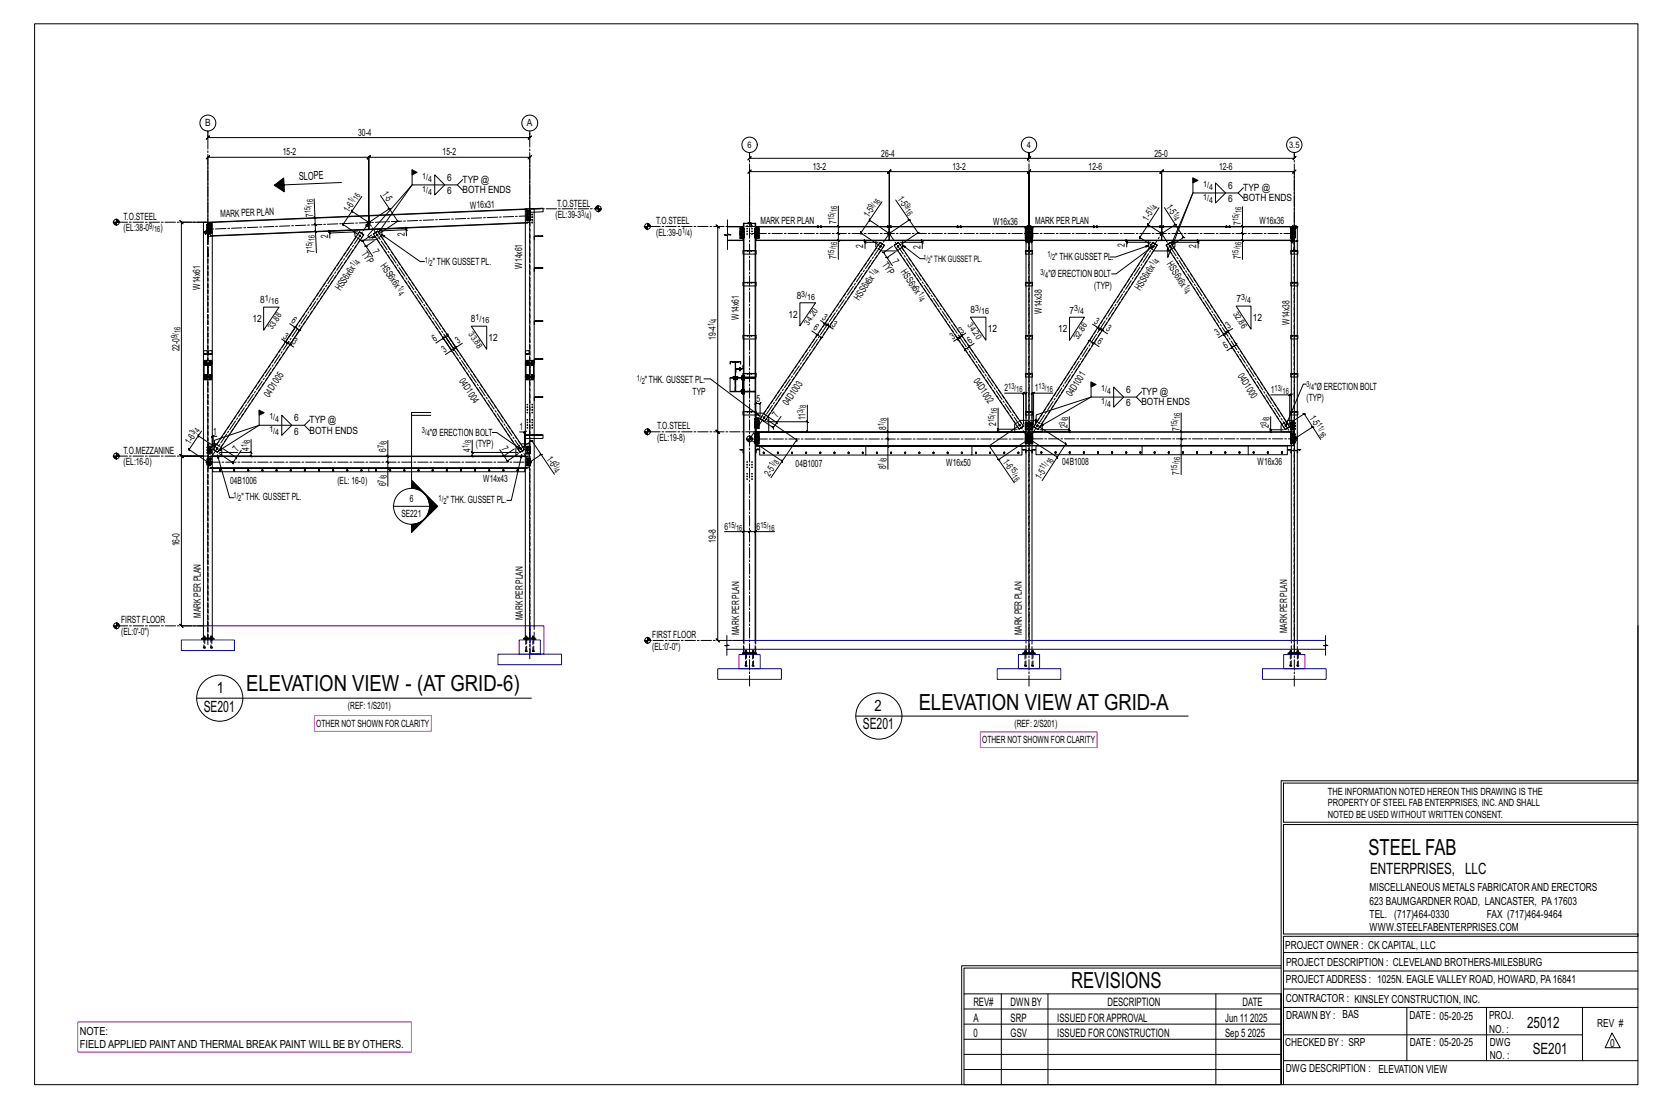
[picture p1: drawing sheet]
<svg xmlns="http://www.w3.org/2000/svg" width="914mm" height="610mm" viewBox="0 0 914 610" stroke-linecap="round" stroke-linejoin="round" font-family="sans-serif">
<defs><g id="words">
<g font-size="12.2">
<text x="136" y="381">ELEVATION VIEW - (AT GRID-6)</text>
<text x="506" y="391">ELEVATION VIEW AT GRID-A</text>
<text x="753" y="471">STEEL FAB</text>
<text x="590" y="544">REVISIONS</text>
</g>
<g font-size="8.6">
<text x="119" y="382">1</text>
<text x="112" y="392">SE201</text>
<text x="481" y="391">2</text>
<text x="475" y="402">SE201</text>
<text x="754" y="481">ENTERPRISES, LLC</text>
<text x="841" y="566">25012</text>
<text x="844" y="580">SE201</text>
</g>
<g font-size="6.4">
<text x="536" y="554">REV#</text>
<text x="556" y="554">DWN BY</text>
<text x="610" y="554">DESCRIPTION</text>
<text x="684" y="554">DATE</text>
<text x="536" y="563">A</text>
<text x="556" y="563">SRP</text>
<text x="582" y="563">ISSUED FORAPPROVAL</text>
<text x="674" y="563">Jun 11</text>
<text x="688" y="563">2025</text>
<text x="536" y="571">0</text>
<text x="556" y="571">GSV</text>
<text x="582" y="571">ISSUED FOR CONSTRUCTION</text>
<text x="674" y="571">Sep 5</text>
<text x="687" y="571">2025</text>
</g>
<g font-size="6.1">
<text x="165" y="99" transform="rotate(-2 165 99)">SLOPE</text>
<text x="754" y="491">MISCELLANEOUS METALS FABRICATORAND ERECTORS</text>
<text x="754" y="498">623 BAUMGARDNER ROAD, LANCASTER, PA17603</text>
<text x="754" y="505">TEL. (717)464-0330</text>
<text x="819" y="505">FAX (717)464-9464</text>
<text x="754" y="513">WWW.STEELFABENTERPRISES.COM</text>
<text x="708" y="523">PROJECT OWNER : CK CAPITAL, LLC</text>
<text x="708" y="532">PROJECT DESCRIPTION : CLEVELAND BROTHERS-MILESBURG</text>
<text x="708" y="541">PROJECTADDRESS : 1025N. EAGLE VALLEY ROAD, HOWARD, PA16841</text>
<text x="708" y="552">CONTRACTOR : KINSLEY CONSTRUCTION, INC.</text>
<text x="708" y="561">DRAWN BY : BAS</text>
<text x="776" y="561">DATE : 05-20-25</text>
<text x="820" y="561">PROJ.</text>
<text x="44" y="570">NOTE:</text>
<text x="820" y="569">NO. :</text>
<text x="879" y="566">REV #</text>
<text x="708" y="576">CHECKED BY : SRP</text>
<text x="776" y="576">DATE : 05-20-25</text>
<text x="820" y="576">DWG</text>
<text x="44" y="577">FIELD APPLIED PAINT AND THERMAL BREAK PAINT WILL BE BY OTHERS.</text>
<text x="886" y="577">0</text>
<text x="820" y="583">NO. :</text>
<text x="708" y="590">DWG DESCRIPTION : ELEVATION VIEW</text>
</g>
<g font-size="5.5">
<text x="113" y="70">B</text>
<text x="290" y="70">A</text>
<text x="197" y="75">30-4</text>
<text x="156" y="86">15-2</text>
<text x="244" y="86">15-2</text>
<text x="485" y="86">26-4</text>
<text x="636" y="86">25-0</text>
<text x="447" y="94">13-2</text>
<text x="524" y="94">13-2</text>
<text x="599" y="94">12-6</text>
<text x="671" y="94">12-6</text>
<text x="246" y="100">6</text>
<text x="255" y="101">TYP @</text>
<text x="210" y="107" transform="rotate(56 210 107)">1-5</text>
<text x="246" y="107">6</text>
<text x="255" y="106">BOTH ENDS</text>
<text x="676" y="104">6</text>
<text x="684" y="105">TYP @</text>
<text x="307" y="114">T.O.STEEL</text>
<text x="494" y="110" transform="rotate(56 494 110)">1-5</text>
<text x="642" y="114" transform="rotate(57 642 114)">1-5</text>
<text x="676" y="111">6</text>
<text x="684" y="111">BOTH ENDS</text>
<text x="121" y="120" transform="rotate(-2 121 120)">MARKPERPLAN</text>
<text x="172" y="119" transform="rotate(-92 172 119)">7</text>
<text x="192" y="117" transform="rotate(-56 192 117)">1-6</text>
<text x="259" y="115" transform="rotate(-2 259 115)">W16x31</text>
<text x="68" y="121">T.O.STEEL</text>
<text x="306" y="120">(EL:39-3</text>
<text x="324" y="120">)</text>
<text x="361" y="123">T.O.STEEL</text>
<text x="419" y="123">MARK PER PLAN</text>
<text x="461" y="123" transform="rotate(-90 461 123)">7</text>
<text x="478" y="120" transform="rotate(-56 478 120)">1-5</text>
<text x="547" y="124">W16x36</text>
<text x="570" y="123">MARK PER PLAN</text>
<text x="632" y="122" transform="rotate(-57 632 122)">1-5</text>
<text x="683" y="124" transform="rotate(-90 683 124)">7</text>
<text x="693" y="124">W16x36</text>
<text x="68" y="127">(EL:38-0</text>
<text x="88" y="127">)</text>
<text x="181" y="131" transform="rotate(-92 181 131)">2</text>
<text x="223" y="130" transform="rotate(-92 223 130)">2</text>
<text x="361" y="130">(EL:39-0</text>
<text x="380" y="130">)</text>
<text x="475" y="137" transform="rotate(-90 475 137)">2</text>
<text x="507" y="137" transform="rotate(-90 507 137)">2</text>
<text x="619" y="136" transform="rotate(-90 619 136)">2</text>
<text x="659" y="137" transform="rotate(-90 659 137)">2</text>
<text x="173" y="139" transform="rotate(-92 173 139)">7</text>
<text x="199" y="140" transform="rotate(56 199 140)">TYP</text>
<text x="205" y="139" transform="rotate(56 205 139)">7</text>
<text x="461" y="143" transform="rotate(-90 461 143)">7</text>
<text x="581" y="143">&quot; THK GUSSET PL.</text>
<text x="683" y="143" transform="rotate(-90 683 143)">7</text>
<text x="209" y="146" transform="rotate(56 209 146)">HS 6x6x</text>
<text x="238" y="146">&quot; THK GUSSET PL.</text>
<text x="288" y="148" transform="rotate(-90 288 148)">W14x61</text>
<text x="485" y="146" transform="rotate(56 485 146)">TYP</text>
<text x="491" y="144" transform="rotate(56 491 144)">7</text>
<text x="496" y="150" transform="rotate(56 496 150)">HS 6x6x</text>
<text x="642" y="146" transform="rotate(57 642 146)">HS 6x6x</text>
<text x="577" y="153">&quot;Ø ERECTION BOLT</text>
<text x="110" y="160" transform="rotate(-90 110 160)">W14x61</text>
<text x="187" y="160" transform="rotate(-56 187 160)">HS 6x6x</text>
<text x="602" y="159">(TYP)</text>
<text x="628" y="160" transform="rotate(-57 628 160)">HS 6x6x</text>
<text x="143" y="167">8</text>
<text x="439" y="165">8</text>
<text x="473" y="166" transform="rotate(-56 473 166)">HS 6x6x</text>
<text x="681" y="167">7</text>
<text x="534" y="173">8</text>
<text x="574" y="173" transform="rotate(-90 574 173)">W14x38</text>
<text x="589" y="173">7</text>
<text x="139" y="177">12</text>
<text x="160" y="177" transform="rotate(34 160 177)">6</text>
<text x="259" y="178">8</text>
<text x="407" y="176" transform="rotate(-90 407 176)">W14x61</text>
<text x="434" y="175">12</text>
<text x="452" y="176" transform="rotate(34 452 176)">3</text>
<text x="458" y="179" transform="rotate(34 458 179)">3</text>
<text x="602" y="178" transform="rotate(33 602 178)">3</text>
<text x="690" y="177">12</text>
<text x="710" y="179" transform="rotate(-90 710 179)">W14x38</text>
<text x="156" y="186" transform="rotate(34 156 186)">3</text>
<text x="447" y="181" transform="rotate(34 447 181)">6</text>
<text x="529" y="184" transform="rotate(-34 529 184)">3</text>
<text x="544" y="183">12</text>
<text x="583" y="183">12</text>
<text x="609" y="182" transform="rotate(33 609 182)">3</text>
<text x="670" y="185" transform="rotate(-33 670 185)">3</text>
<text x="676" y="181" transform="rotate(-33 676 181)">3</text>
<text x="160" y="189" transform="rotate(34 160 189)">3</text>
<text x="239" y="188" transform="rotate(-34 239 188)">6</text>
<text x="252" y="189" transform="rotate(-34 252 189)">3</text>
<text x="269" y="188">12</text>
<text x="394" y="187" transform="rotate(-90 394 187)">19-4</text>
<text x="524" y="187" transform="rotate(-34 524 187)">3</text>
<text x="534" y="189" transform="rotate(-34 534 189)">6</text>
<text x="604" y="189" transform="rotate(33 604 189)">6</text>
<text x="99" y="194" transform="rotate(-90 99 194)">22-0</text>
<text x="245" y="194" transform="rotate(-34 245 194)">3</text>
<text x="675" y="192" transform="rotate(-33 675 192)">6</text>
<text x="155" y="208" transform="rotate(-56 155 208)">5</text>
<text x="253" y="210" transform="rotate(56 253 210)">04D10</text>
<text x="536" y="210" transform="rotate(56 536 210)">04D10</text>
<text x="597" y="208" transform="rotate(-57 597 208)">1</text>
<text x="681" y="207" transform="rotate(57 681 207)">04D10</text>
<text x="355" y="211">&quot; THK. GUSSET PL.</text>
<text x="441" y="213" transform="rotate(-56 441 213)">3</text>
<text x="553" y="216">2</text>
<text x="570" y="216">1</text>
<text x="724" y="215">&quot;Ø ERECTION BOLT</text>
<text x="148" y="219" transform="rotate(-56 148 219)">04D10</text>
<text x="260" y="221" transform="rotate(56 260 221)">4</text>
<text x="381" y="217">TYP</text>
<text x="417" y="221">5</text>
<text x="543" y="221" transform="rotate(56 543 221)">2</text>
<text x="590" y="219" transform="rotate(-57 590 219)">04D10</text>
<text x="620" y="216">6</text>
<text x="628" y="218">TYP @</text>
<text x="700" y="216">1</text>
<text x="719" y="221">(TYP)</text>
<text x="434" y="224" transform="rotate(-56 434 224)">04D10</text>
<text x="620" y="224">6</text>
<text x="628" y="223">BOTH ENDS</text>
<text x="162" y="232">6</text>
<text x="170" y="233">TYP @</text>
<text x="428" y="230" transform="rotate(-56 428 230)">7</text>
<text x="443" y="232" transform="rotate(-90 443 232)">11</text>
<text x="721" y="230" transform="rotate(57 721 230)">1-5</text>
<text x="117" y="239">1</text>
<text x="162" y="239">6</text>
<text x="170" y="239">BOTH ENDS</text>
<text x="237" y="240">&quot;Ø ERECTION BOLT</text>
<text x="286" y="237">1</text>
<text x="362" y="236">T.O.STEEL</text>
<text x="488" y="237" transform="rotate(-90 488 237)">8</text>
<text x="548" y="235" transform="rotate(-90 548 235)">2</text>
<text x="588" y="236" transform="rotate(-90 588 236)">2</text>
<text x="649" y="237" transform="rotate(-90 649 237)">7</text>
<text x="699" y="236" transform="rotate(-90 699 236)">2</text>
<text x="105" y="245" transform="rotate(-56 105 245)">1-6</text>
<text x="362" y="243">(EL:19-8)</text>
<text x="68" y="250">T.O.MEZZANINE</text>
<text x="131" y="249" transform="rotate(-56 131 249)">7</text>
<text x="137" y="248" transform="rotate(-90 137 248)">4</text>
<text x="213" y="249" transform="rotate(-90 213 249)">6</text>
<text x="259" y="249" transform="rotate(-90 259 249)">4</text>
<text x="262" y="246">(TYP)</text>
<text x="276" y="247" transform="rotate(56 276 247)">7</text>
<text x="68" y="256">(EL:16-0)</text>
<text x="301" y="253" transform="rotate(56 301 253)">1-6</text>
<text x="438" y="257">04B1007</text>
<text x="521" y="257">W16x50</text>
<text x="552" y="254" transform="rotate(56 552 254)">1-6</text>
<text x="585" y="256">04B1008</text>
<text x="692" y="256">W16x36</text>
<text x="424" y="262" transform="rotate(-56 424 262)">2-5</text>
<text x="488" y="258" transform="rotate(-90 488 258)">8</text>
<text x="649" y="261" transform="rotate(-90 649 261)">7</text>
<text x="127" y="266">04B1006</text>
<text x="186" y="267">(EL: 16-0)</text>
<text x="213" y="268" transform="rotate(-90 213 268)">6</text>
<text x="266" y="265">W14x43</text>
<text x="573" y="264" transform="rotate(-57 573 264)">1-5</text>
<text x="133" y="275">&quot; THK. GUSSET PL.</text>
<text x="226" y="277">6</text>
<text x="246" y="277">&quot; THK. GUSSET PL.</text>
<text x="221" y="284">SE221</text>
<text x="399" y="292">6</text>
<text x="417" y="292">6</text>
<text x="394" y="299" transform="rotate(-90 394 299)">19-8</text>
<text x="99" y="301" transform="rotate(-90 99 301)">16-0</text>
<text x="111" y="340" transform="rotate(-90 111 340)">MARK PER PLAN</text>
<text x="288" y="341" transform="rotate(-90 288 341)">MARK PER PLAN</text>
<text x="67" y="343">FIRST FLOOR</text>
<text x="67" y="350">(EL:0'-0&quot;)</text>
<text x="359" y="351">FIRST FLOOR</text>
<text x="407" y="350" transform="rotate(-90 407 350)">MARK PER PLAN</text>
<text x="563" y="350" transform="rotate(-90 563 350)">MARK PER PLAN</text>
<text x="709" y="349" transform="rotate(-90 709 349)">MARK PER PLAN</text>
<text x="359" y="358">(EL:0'-0&quot;)</text>
<text x="192" y="391">(REF: 1/S201)</text>
<text x="174" y="400">OTHER NOT SHOWN FOR CLARITY</text>
<text x="559" y="400">(REF: 2/S201)</text>
<text x="541" y="409">OTHER NOT SHOWN FOR CLARITY</text>
<text x="731" y="438">THE INFORMATION NOTED HEREON THIS DRAWING IS THE</text>
<text x="731" y="444">PROPERTY OF STEEL FAB ENTERPRISES, INC.AND SHALL</text>
<text x="731" y="451">NOTED BE USED WITHOUT WRITTEN CONSENT.</text>
</g>
<g font-size="4.9">
<text x="411" y="81">6</text>
<text x="565" y="81">4</text>
<text x="710" y="81">3.5</text>
<text x="512" y="144">&quot; THK GUSSET PL.</text>
</g>
<g font-size="4.7">
<text x="232" y="98">1/</text>
<text x="236" y="100">4</text>
<text x="232" y="106">1/</text>
<text x="236" y="107">4</text>
<text x="662" y="103">1/</text>
<text x="666" y="104">4</text>
<text x="173" y="113" transform="rotate(-92 173 113)">16</text>
<text x="194" y="112" transform="rotate(-56 194 112)">1/</text>
<text x="197" y="111" transform="rotate(-56 197 111)">16</text>
<text x="483" y="114" transform="rotate(-56 483 114)">16</text>
<text x="498" y="113" transform="rotate(56 498 113)">9/</text>
<text x="662" y="110">1/</text>
<text x="666" y="112">4</text>
<text x="171" y="117" transform="rotate(-92 171 117)">15/</text>
<text x="320" y="119">3/</text>
<text x="461" y="117" transform="rotate(-90 461 117)">16</text>
<text x="480" y="115" transform="rotate(-56 480 115)">9/</text>
<text x="498" y="116" transform="rotate(56 498 116)">16</text>
<text x="634" y="117" transform="rotate(-57 634 117)">1/</text>
<text x="637" y="116" transform="rotate(-57 637 116)">4</text>
<text x="646" y="118" transform="rotate(57 646 118)">1/</text>
<text x="683" y="117" transform="rotate(-90 683 117)">16</text>
<text x="323" y="121">4</text>
<text x="459" y="121" transform="rotate(-90 459 121)">15/</text>
<text x="646" y="121" transform="rotate(57 646 121)">4</text>
<text x="682" y="122" transform="rotate(-90 682 122)">15/</text>
<text x="82" y="126">9/</text>
<text x="85" y="128">16</text>
<text x="375" y="129">1/</text>
<text x="378" y="130">4</text>
<text x="172" y="137" transform="rotate(-92 172 137)">15/</text>
<text x="173" y="133" transform="rotate(-92 173 133)">16</text>
<text x="461" y="136" transform="rotate(-90 461 136)">16</text>
<text x="683" y="136" transform="rotate(-90 683 136)">16</text>
<text x="459" y="141" transform="rotate(-90 459 141)">15/</text>
<text x="577" y="142">1/</text>
<text x="579" y="143">2</text>
<text x="682" y="141" transform="rotate(-90 682 141)">15/</text>
<text x="195" y="147" transform="rotate(-56 195 147)">1/</text>
<text x="198" y="146" transform="rotate(-56 198 146)">4</text>
<text x="234" y="145">1/</text>
<text x="237" y="146">2</text>
<text x="635" y="146" transform="rotate(-57 635 146)">1/</text>
<text x="638" y="145" transform="rotate(-57 638 145)">4</text>
<text x="481" y="152" transform="rotate(-56 481 152)">1/</text>
<text x="483" y="151" transform="rotate(-56 483 151)">4</text>
<text x="573" y="151">3/</text>
<text x="575" y="153">4</text>
<text x="219" y="159" transform="rotate(56 219 159)">1/</text>
<text x="219" y="162" transform="rotate(56 219 162)">4</text>
<text x="505" y="162" transform="rotate(56 505 162)">1/</text>
<text x="652" y="158" transform="rotate(57 652 158)">1/</text>
<text x="652" y="161" transform="rotate(57 652 161)">4</text>
<text x="146" y="166">1/</text>
<text x="149" y="167">16</text>
<text x="441" y="163">3/</text>
<text x="444" y="165">16</text>
<text x="506" y="165" transform="rotate(56 506 165)">4</text>
<text x="683" y="165">3/</text>
<text x="687" y="167">4</text>
<text x="537" y="171">3/</text>
<text x="540" y="173">16</text>
<text x="591" y="171">3/</text>
<text x="595" y="173">4</text>
<text x="679" y="173" transform="rotate(57 679 173)">32.86</text>
<text x="262" y="176">1/</text>
<text x="265" y="178">16</text>
<text x="393" y="180" transform="rotate(-90 393 180)">1/</text>
<text x="395" y="177" transform="rotate(-90 395 177)">4</text>
<text x="445" y="179" transform="rotate(-56 445 179)">34.20</text>
<text x="532" y="179" transform="rotate(56 532 179)">34.20</text>
<text x="99" y="184" transform="rotate(-90 99 184)">16</text>
<text x="150" y="182" transform="rotate(-56 150 182)">3 .8</text>
<text x="258" y="184" transform="rotate(56 258 184)">3 .8</text>
<text x="98" y="186" transform="rotate(-90 98 186)">9/</text>
<text x="593" y="187" transform="rotate(-57 593 187)">32.86</text>
<text x="351" y="210">1/</text>
<text x="353" y="211">2</text>
<text x="555" y="214">13/</text>
<text x="559" y="216">16</text>
<text x="572" y="214">13/</text>
<text x="576" y="216">16</text>
<text x="606" y="215">1/</text>
<text x="702" y="215">13/</text>
<text x="719" y="213">3/</text>
<text x="722" y="215">4</text>
<text x="610" y="217">4</text>
<text x="706" y="217">16</text>
<text x="442" y="227" transform="rotate(-90 442 227)">3/</text>
<text x="444" y="225" transform="rotate(-90 444 225)">8</text>
<text x="606" y="223">1/</text>
<text x="610" y="224">4</text>
<text x="148" y="231">1/</text>
<text x="152" y="232">4</text>
<text x="488" y="232" transform="rotate(-90 488 232)">8</text>
<text x="547" y="233" transform="rotate(-90 547 233)">15/</text>
<text x="549" y="228" transform="rotate(-90 549 228)">16</text>
<text x="586" y="234" transform="rotate(-90 586 234)">3/</text>
<text x="588" y="231" transform="rotate(-90 588 231)">8</text>
<text x="650" y="231" transform="rotate(-90 650 231)">16</text>
<text x="697" y="234" transform="rotate(-90 697 234)">3/</text>
<text x="699" y="231" transform="rotate(-90 699 231)">8</text>
<text x="107" y="240" transform="rotate(-56 107 240)">3/</text>
<text x="110" y="238" transform="rotate(-56 110 238)">4</text>
<text x="148" y="238">1/</text>
<text x="152" y="240">4</text>
<text x="232" y="239">3/</text>
<text x="487" y="235" transform="rotate(-90 487 235)">1/</text>
<text x="648" y="235" transform="rotate(-90 648 235)">15/</text>
<text x="725" y="234" transform="rotate(57 725 234)">1 /</text>
<text x="726" y="239" transform="rotate(57 726 239)">16</text>
<text x="138" y="244" transform="rotate(-90 138 244)">8</text>
<text x="213" y="244" transform="rotate(-90 213 244)">8</text>
<text x="235" y="240">4</text>
<text x="259" y="244" transform="rotate(-90 259 244)">8</text>
<text x="136" y="246" transform="rotate(-90 136 246)">1/</text>
<text x="211" y="247" transform="rotate(-90 211 247)">7/</text>
<text x="258" y="247" transform="rotate(-90 258 247)">1/</text>
<text x="305" y="256" transform="rotate(56 305 256)">3/</text>
<text x="426" y="257" transform="rotate(-56 426 257)">1/</text>
<text x="428" y="256" transform="rotate(-56 428 256)">8</text>
<text x="487" y="256" transform="rotate(-90 487 256)">1/</text>
<text x="488" y="254" transform="rotate(-90 488 254)">8</text>
<text x="578" y="256" transform="rotate(-57 578 256)">16</text>
<text x="650" y="255" transform="rotate(-90 650 255)">16</text>
<text x="213" y="263" transform="rotate(-90 213 263)">8</text>
<text x="305" y="259" transform="rotate(56 305 259)">4</text>
<text x="556" y="258" transform="rotate(56 556 258)">15/</text>
<text x="557" y="263" transform="rotate(56 557 263)">16</text>
<text x="575" y="259" transform="rotate(-57 575 259)">1 /</text>
<text x="648" y="259" transform="rotate(-90 648 259)">15/</text>
<text x="211" y="266" transform="rotate(-90 211 266)">7/</text>
<text x="129" y="274">1/</text>
<text x="131" y="276">2</text>
<text x="241" y="276">1/</text>
<text x="244" y="277">2</text>
<text x="401" y="291">15/</text>
<text x="405" y="292">16</text>
<text x="419" y="291">15/</text>
<text x="423" y="292">16</text>
</g>
<g font-size="4.2">
<text x="508" y="143">1/</text>
<text x="511" y="145">2</text>
</g>
</g></defs>
<g fill="none" stroke="#000" stroke-width=".55">
<path d="M19 13h883v584h-883zM114 72v4v1l1-2-1 1h178l-1 1 2-2-1 1v-4M156 98l-5 4 5 3M156 99l-4 3 4 3M156 99l-4 3 4 2M156 100l-4 2 4 2M156 100l-3 2 3 2M227 94v8h25l3-3M239 96l6 6-6 5zM413 84v3l-1 1 2-2-1 1h153v1l1-2-1 1v-3v3v1l1-2-1 1h147l-1 1 1-2v1v-3M657 98v8h25l3-3M156 100l-3 2 3 1"/>
<path d="M156 101l-2 1 2 1M156 101l-2 1h2h-1h1M156 102h.1M173 109v11v-1l1 1h-1l1 4-1-1 1 1-1-1 1 1v4l-1-1 1 1v11M188 100l-37 2 5-4v8l-5-4M194 116v1zM194 116l-5 8v-1v1l8 5M203 119v7zM209 108l5 7-11 8-9-7 5-8M214 115h1zM214 115l5 7h-1h2h-1l-10 7M252 102l3 3"/>
<path d="M289 115h5v124M289 115v124M289 115l-172 7M292 115v-28l1-1-2 2 1-1h-89l1-1-2 2 1-1v33v-33l1-1-2 2 1-1h-89l1-1-1 2v-1v35M294 115h5h-5M299 115v2h-5M327 115h4M329 113l-1 2M329 114l-1 1M329 115h.1M329 114v1M329 113v4"/>
<path d="M330 115h-1M330 115l-1 1M331 115l-2 1M331 115l-1 1M462 113v12h2M493 110l8 11-11 8-11-8 7-10M641 114l6 10-7 5-8-5 6-10M669 101l6 5-6 6zM682 106l3 3M684 114v11M62 122h4M63 123l1 1"/>
<path d="M63 122l1 2M63 122l1 1M64 122v1M64 121l1 1M64 122h1M64 122h.1M64 121l2 1M64 121v3M112 128h5zM112 128v-6h5v6M112 128v223h5v-223M113 128h.1"/>
<path d="M113 127v1M113 127h.1M113 129h.1M113 128h1M113 127v1zM113 122h-13l-1-1 2 2-1-1v129l-1-1 2 2-1-1h12h-12l-1-1 2 2-1-1v94l-1-1 2 2-1-1h12M113 127h1M113 128v1M114 128l-1 1M114 127l-1 1M114 127v1M114 137l1 4z"/>
<path d="M114 128l1 5zM115 128h.1M115 127h.1M115 127l1 1M115 129h1M116 128h.1M116 127v1zM116 129h.1M116 127h.1M116 128v1M116 127v1M181 128l1 1z"/>
<path d="M194 127h-13l1 1-1-1v1M197 128h-16l1 3M198 128l2 1-80 120-3-2zM198 130h.1M198 128l2 1zM201 135l1 1zM201 124h2v2v-1M202 123h2M202 123h1M203 123h.1M203 125h-2v-1h2v1M203 122l1 1"/>
<path d="M203 122v1M203 122v2M203 122h1M205 129l-5 4h-1h1l1 3M205 129l3-2zM206 129l2-2 81 120-3 2zM206 133l-5 3 4 5M207 129l1 1zM207 132h-9M208 128l19-26-25 28 1 1 4-1M209 127h15v3M210 130v-4l-15 1v3h1"/>
<path d="M210 129l21 15h3M211 126h13l-1-1 1 1v1M223 126l1 1zM289 123l-172 7M294 130h5h-5v2zM355 125h3M355 125l1 1M356 125h.1M356 124l1 1M356 124l2 1M356 123l2 2M356 123v4"/>
<path d="M357 123l1 1M395 125l-1-1 2 2-1-1v113l-1-1 2 2-2-2 2 2-1-1v115M400 125h9h-9M400 132h9h-9M400 121v8h2h-3l1 1v7M408 130v1M408 129h.1M408 127v1M408 126h.1M409 126v1zM409 127v1zM409 129h.1"/>
<path d="M409 130v1zM409 126h-1h1M409 126v1M409 127h-1l1 1M409 127v1M409 129h-1h1M409 130h-1l1 1M409 130v1M409 138h7zM409 138v2h7v-2M409 125h.1M409 138v-15l1 15"/>
<path d="M409 131h-2v-6h2v7M409 140v16M410 126h.1M410 128h.1M410 127h.1M410 129h.1M410 131h.1M410 130h.1M410 123h2M410 140v16M410 127v1M410 130v1"/>
<path d="M412 123h2v2l-1-2zM412 123h1M413 123v-28h-1l2-1-1 1h77h-1l1-1v1v32v-32h-1l1-1v1h76l1-1-1 1v30v-30l1-1-1 1h74h-1l1-1v1v32v-32h-1l1-1v1h73h-1l1-1v1v30M413 125h1M415 131h.1M415 129h1M415 128h1M416 127h.1M415 126l1 1M415 126h1M415 130h.1M416 129h.1"/>
<path d="M415 129h.1M416 127v1M415 128h.1M415 127h.1M416 130h.1M416 126h.1M416 138v-15v15M416 130v1M416 130h-1M416 126v1M416 126h-1M416 140v16"/>
<path d="M416 123h-2M416 131v1M416 125h148zM416 125v6h2v-6h-2M416 130v1zM416 127v1zM416 126v1zM416 131h1M416 130l1 1M416 129h1M416 128h.1M416 127l1 1"/>
<path d="M416 126h1M417 130h.1M417 129h.1M417 127h.1M417 126h.1M417 130v1M417 127v1M417 126h1zM417 128h1zM417 129h1zM417 131h1zM417 127l1 1z"/>
<path d="M417 130l1 1zM450 125h.1M450 124h.1M452 125h.1M452 124h.1M461 132l1 1zM461 124l1 1zM462 125v4l-1-1 1 1h2l-3-1 1 1v3M464 132h-2v11M476 133l1 1zM479 121v1zM479 121l-5 7v1v-1l10 7"/>
<path d="M481 132h-5l1 1-1-1v1M483 136l-1-4h15v4M483 133h-7v4M484 134l3 1-66 97-2-1zM484 135l1 1zM485 133l2 2zM485 138h9M489 129h2M489 125h.1M489 124h.1M489 129h1M489 125l1 7z"/>
<path d="M490 128v1M490 128v2M490 125h1M490 124h1M491 136l-5 3h1h-1l2 3M492 135l3-1zM492 135l3-1 68 101-2 1zM493 139l-5 3 3 4M494 136h1zM496 133h12v4M497 135l10 7h2M498 132h10h-1l1 1v-1v1"/>
<path d="M500 121h1zM501 121l4 7h1h-1l-9 7M507 133l1 1zM527 125h.1M527 124h.1M529 125h.1M529 124h.1M564 125h1M564 125l1 6M565 138h3zM565 125h3h-3zM565 138v2h3v-2"/>
<path d="M565 133h.1M565 138v-13h3v13M565 132h-149h149M565 140v16M565 130v1M565 131h.1M565 129h.1M565 128h.1M565 126h.1M566 125h.1M566 124h.1M567 125h.1"/>
<path d="M567 124h.1M568 133h.1M568 126h.1M568 128h.1M568 129h.1M568 130v1M568 131h.1M568 125v6M568 140v16M568 132h143M569 125h141zM569 125h.1"/>
<path d="M602 125h.1M602 124h.1M604 125h.1M604 124h.1M620 133l1 1zM631 132h-11l1 1-1-1v1M632 123v1zM632 124l-5 7v-1l1 2-1-1 7 4M632 135l-18 7h-3M633 136h-1v-4h15v4h-1M634 133h-14v3M635 133l2 2z"/>
<path d="M635 135v1zM635 135l-21 16h-2M635 138h9M638 129h3M639 125h.1M639 124h.1M639 129h.1M639 129h1M639 125l1 7zM640 128v1M640 128v2M640 125h.1"/>
<path d="M640 124h.1M642 135l2-1zM644 135v1zM645 134l12-28-14 36v-6M645 133h15v4M646 124h2zM647 124l5 7h-1h1l-7 4M648 132h12h-1l1 1v-1v1M659 133l1 1zM675 125h.1M675 124h.1M677 125h.1"/>
<path d="M677 124h.1M683 132l1 1zM683 124l1 1zM684 132v11M684 125v4l-1-1 1 1-1-1 1 1v3M710 125h1M710 125l1 6M711 138h3zM711 125h3h-3zM711 138v2h3v-2M711 133h.1M711 138v-13h3v13"/>
<path d="M711 140v16M711 130v1M711 131h.1M711 129h.1M711 128h.1M711 126h.1M712 125h.1M712 124h.1M713 125h1M713 124h1M714 133h.1M714 140v16"/>
<path d="M294 148l5-1-5 1v1zM409 156h7zM409 156v1h7v-1M409 157v28M410 157v28M416 157v28M488 142h1zM565 156h3zM565 156v1h3v-1M565 157v28M568 157v28M711 156h3z"/>
<path d="M711 156v1h3v-1M711 157v28M714 157v28M145 169h9l-9 13zM159 178l4 2-6 8-2-1M259 180h9v12zM294 177h5h-5v2zM440 167h9l-9 12zM452 177l2 1M453 178h2zM454 178l1 1h1h-1h1h-1l2 1M456 180h1z"/>
<path d="M534 175h9v12zM589 175h8l-8 12zM601 179l3 1v1l1-1h-1l2 1h-1h1l-1 1 1-1h-1h1l1 1h-1h1l3 2M680 169h9v12zM112 193h2v2h-2zM112 195h2M112 198h4v11h-4zM113 200h3h-1v7l1 1h-3l1-1v-7zM113 199h.1M115 195h2zM115 195v-2h2v2M115 199h1z"/>
<path d="M157 188h1zM157 188l1 1h1h-1l1-1-1 1h1h-1l2 1M159 190h1zM162 180h1zM163 180l2 2h-1h2h-1l-5 8 2 1M240 189l4-3 5 7-4 2M244 186l2-1 1-1-1 1v-1l5 7 3-2M244 186v1zM249 192l-1 2zM251 191l-1 1v-1v2v-1l-5-7 5 7v-1v2v-1l-1 1M251 191v1zM289 193h2v2h-2z"/>
<path d="M289 195h2M290 198h4v11h-4zM290 200h3h-1v7l1 1h-3l2-1v-7zM290 199h1zM293 199h.1M294 198h5h-5v2zM402 199h6v2l-1-2h-5v2zM403 199h4l-2 1v8h2h-4l2-1v-7zM409 185h7zM409 185v2h7v-2M409 187v19M410 187v19"/>
<path d="M416 187v19M447 182l3 2h-1h2h-1l2 2h1h-1M456 180l3 1M532 183l-2 2v-1l-1 2 1-1-2 1v-1v1v-1v1l-1 1v-1v1l-2 1M536 189l-2 2v-1v2v-1l-3 2v-1v1M565 185h3zM565 185v2h3v-2M565 187v19M568 187v19M600 187l-1 1 1-1 2 2h1h-1l3 2M674 184l-3 2M674 183l-1 2z"/>
<path d="M676 183h-1v1v-1v1v-1l-1 1M676 182v1zM678 191l-3 2M678 191v1zM679 181l-3 2M680 189l1 1v-1v1l-3 1M711 185h3zM711 185v2h3v-2M711 187v19M714 187v19M113 207h.1M113 208v1z"/>
<path d="M113 201h.1M115 208l1 1zM115 207h1zM115 201h1zM290 207h1zM290 208l1 1zM290 201h1zM293 208v1zM293 207h.1M293 201h.1M294 219h5h-5v1zM388 209h3l27 20"/>
<path d="M402 216h7zM402 208h7zM402 208v8M404 208h.1M404 208v1M404 207v1M404 209h.1M404 207v1zM405 208v7zM405 203h3h-3v2zM406 208h.1M405 208h.1"/>
<path d="M405 208h1M405 208l1 1M405 207l1 1M405 207v1M406 209h.1M406 207v1M406 203h3v-2v2zM407 203h.1M407 203v1M407 204h.1M407 203h1M408 203h.1"/>
<path d="M408 215h.1M408 215l1 1M408 207h1zM408 216l1 1M408 209h1h-1zM408 216h1M408 215h1M409 216v1zM409 214v1zM409 209h.1M409 207v1zM409 215h-1"/>
<path d="M409 214v1M409 207v1M409 208h-1v1M409 209v6M409 215h.1M409 206h7zM409 207v20M409 206v2h7v-2M409 217h.1M409 216h.1M410 217h.1M410 216h.1"/>
<path d="M410 215h.1M410 209h.1M410 208v19M410 208h6zM410 215l6 1zM410 216v1M416 208v19M553 217h10v17M563 217l1-1zM563 217h2h-1l1-1v1v13M565 206h3zM565 206v2h3v-2"/>
<path d="M565 208v19M568 208v19M569 217l1-1zM569 217h-1l1-1-1 1v13M580 217h-11v17M601 210v9h25l2-3M613 213l6 6-6 5zM626 219l2 3M700 217h10v17M710 218l1-1zM710 217h1l-1 1 1-1v13M711 206h3z"/>
<path d="M711 206v2h3v-2M711 208v19M714 208v19M719 212h-2l-9 22M109 239v2zM109 240l-5 8v-1v1l10 7M111 237l-2 3 9 6M143 226v8h25l2-3M155 229l6 5-6 6zM168 234l2 3M227 229h10M237 227h-10v37l14 15-14 14v-4"/>
<path d="M271 238h2l14 10M286 238h3v8M289 238h-1l1-1zM289 238l1-1-1 1v8M289 239l10 1zM289 240v1h10v-1M296 239h.1M298 239h.1M355 238h3M355 238l1 1M356 238v1M356 238h.1"/>
<path d="M356 237l2 1M356 237l1 1M356 236l2 2M356 236v4M357 236l1 1M409 227h7zM409 227v2h7v-2M409 229v124M410 229v124M413 240v4M415 239l1 1M415 235l1 1"/>
<path d="M416 234h.1M415 234h1M415 233h1M415 232h1M416 231h.1M415 239h.1M415 235h.1M416 233v1M416 232v1M416 233h.1M415 232h.1M415 231h.1"/>
<path d="M416 239h.1M416 235h.1M416 239v1M416 235v1M416 229v124M416 239v5M416 230v6M416 239v1zM416 235v1zM416 233v1zM416 232v1zM416 230v1z"/>
<path d="M416 239h1M416 235h1M416 234h1M416 233l1 1M416 232l1 1M416 232h1M416 231h1M416 233h1M416 238v1h2v5h-2v1M416 229v1h2v6h-2v2h7v-9M416 228h4M417 239h.1"/>
<path d="M417 235h.1M417 234h.1M417 232h.1M417 231h.1M417 232v1M417 239h1zM417 235h1zM417 234h1zM417 234h1M417 232h1zM417 232h1M417 231h1z"/>
<path d="M417 231h1M418 222h-2h1l-1 1v-1v7M419 231l2 1zM419 222l-1 8M419 222l-1 1zM420 231l6 5v-1v1l2-3M420 230h1zM421 229l7 4 2-4M422 231l17 11h-1l1 1v-1l-8 12M427 232l1 1zM444 232l1 1zM444 223v9h-22"/>
<path d="M444 232v6v-1l1 1h-1h-20M489 230v8l-1-1 1 1v4l-1-1 1 1-1-1 1 1v4l-1-1 1 1v12M549 236l1 1zM549 225v11h11M549 236v2v-1l1 1h-1h9M559 233v5h6h-149h149M560 235l-15 11-1-1 1 1 5 7M561 236l2-1zM561 234h1zM565 227h3zM565 227v2h3v-2M565 239v5"/>
<path d="M565 231l-4 1M565 232v5M565 229v124M565 239h.1M565 236h.1M565 235h.1M565 233h.1M566 240v4M568 239h.1M568 236h.1M568 235h.1M568 233h.1"/>
<path d="M568 239v5M568 231h2l1 1M568 232v5M568 229v124M568 238h143M569 235l2 2zM569 235l66-101 2 1-65 102M569 235l2 1M570 233v-5l31-9-28 16M571 234v1zM572 235l15 9v1v-1l-5 8M573 234l1 4h-6h143h-6l1-4"/>
<path d="M588 236l1 1zM589 229v8h-16M589 237v1l-1-1 1 1h-14M650 227v11v-1l1 1h-1v4v-1l1 1-1-1 1 1h-1v4v-1l1 1h-1v15M699 236l1 1zM700 229v8h6M700 237v1l-1-1 1 1M707 237l3-2zM708 234v1zM709 234l9-6h-1h2h-1l5 7M710 235l-2 1M710 235l-66-101-2 1 65 102"/>
<path d="M711 227h3zM711 227v2h3v-2M711 239v5M711 231h-2l-1 1M711 232v5M711 229v124M711 239h.1M711 236h.1M711 235h.1M711 233h.1M712 240v4M714 229v124"/>
<path d="M722 235h1zM62 251h4M63 251l1 2M63 251l1 1M64 251v1M64 250l1 1M64 250l2 1M64 251h.1M64 249v4M113 255h2M114 255h.1M114 254l1 1"/>
<path d="M114 253v3M115 254h.1M117 244l2 1M117 251h172M117 258h172M117 258v2h86M117 240h1l-1 1zM117 240l-1 1 1-1v6M117 247l3 2zM118 246v-4l25-8-23 14M119 247h1zM119 240h-2v6"/>
<path d="M120 251l6 23h3M121 250l7 5v1v-2v1l2-3M121 249h10M121 259h.1M122 246v5h-5h172h-5v-5M123 247l7 5 3-4M129 259h.1M130 251v2zM137 259h.1M138 249l1 1zM138 242v7h-6M138 249v2l1 1-1-1h-15"/>
<path d="M144 259h1zM152 259h.1M160 259h.1M168 259h.1M175 259h1zM183 259h1zM191 259h.1M199 259h.1M203 258h86zM203 258h-86h86v2h86v-2M207 259h.1M214 243v8h-1l1 1v-1v4l-1-1 1 1-1-1 1 1v3l-1-1 1 1v10"/>
<path d="M215 259h.1M222 259h1zM230 259h1zM238 259h.1M246 259h.1M254 259h.1M259 249l1 1zM260 242v7h16M260 249v2h-1l1 1v-1h23M261 259h1zM269 259h.1M277 249h8"/>
<path d="M277 251h1zM277 259h.1M283 247l-6 4-2-3M285 259h.1M285 250l-6 4h1h-1l-2-3M286 249l3-1zM286 247h1zM287 250l-6 26h-2M288 246l5-3h-1h2h-1l5 7M289 241v110h3h-4v1h4h-4M289 244l-2 1M291 255h2"/>
<path d="M291 255h1M292 255l6-5 7 11M292 255h-1M292 254v1M292 253v3M292 254h.1M294 241v104M297 250h2zM407 248h2v1v-1zM411 242h3M411 242l1 1M411 242l2 1"/>
<path d="M412 242l1 1M412 242h1M413 242l18 12-7 9M413 241l1 1M413 241v1M413 240l1 2M413 240l1 1M415 244h1M415 242h.1M415 242h1M415 241h1M415 240l1 1"/>
<path d="M415 244h.1M416 242v1M416 240v1M416 241h.1M415 241h.1M416 243h.1M416 244h.1M416 248h2h-2v1zM416 243v1zM416 242v1zM416 240v1zM416 243l1 1"/>
<path d="M416 242h1M416 240l1 1M417 243h.1M417 242h.1M417 241h.1M417 241h1zM417 241h1M417 242h1zM417 242h1M417 244h1zM417 243l1 1M417 247v1"/>
<path d="M418 246h59v5h-59zM420 249l1 1zM428 249v1zM430 253l1 2zM436 249v1zM444 249v1zM451 249l1 1zM459 249l1 1zM467 249v1zM475 249v1zM477 246h58v5h-58M483 249v1z"/>
<path d="M490 249l1 1zM498 249v1zM506 249v1zM514 249v1zM522 249v1zM529 249l1 1zM535 246h28v5h-28M537 249v1zM545 249v1zM549 253h1zM553 249v1zM560 249l1 1z"/>
<path d="M563 248h2v1v-1zM565 242h3M565 245h-149l149 1M565 244h.1M565 242h.1M565 241h.1M565 242l1 1M566 242v1M566 242h.1M566 242l16 10-8 13M566 242l-16 11 8 13M566 241l2 1"/>
<path d="M566 241l1 1M566 240l2 2M567 240l1 1M568 241h.1M568 242h.1M568 244h.1M568 248h2h-2v1zM568 246h143M568 245h143M570 246h59v4h-59zM573 249h.1M581 249h.1"/>
<path d="M582 251v1zM589 249h.1M597 249h.1M604 249h1zM612 249h.1M620 249h.1M628 249h.1M629 250h58M635 249h1zM643 249h1zM651 249h.1M659 249h.1"/>
<path d="M667 249h.1M674 249h1zM682 249h.1M687 246h22v4h-22zM690 249h.1M698 249h.1M706 249h.1M709 248h2v1v-1zM711 242h3M711 244h.1M711 242l1 1M711 242h.1"/>
<path d="M711 241h.1M712 242h.1M712 241l2 1M712 241l1 1M712 240l2 2M713 242l10-7 4 7M713 240l1 1M714 248h2h-2v1zM217 279h20M227 267l1 2M227 265l14 14-14 14 14-14zM227 265l4 5"/>
<path d="M227 265l5 5M227 266l3 3M227 265l13 14-13 14M227 267l2 2M227 266l3 4M227 268v1M227 266l4 4M227 269h.1M227 268l1 1M227 265l5 6M235 274l5 5-5 5M236 275l4 4-4 4"/>
<path d="M236 275l3 4-3 4M236 275l3 4-3 3M236 276l3 3-3 3M236 276l3 3-3 2M236 277l2 2-2 2M236 278l2 1-2 1M236 278l2 1M236 278l1 1-1 1M236 278v1M236 279h.1M237 279l-1 1M227 289h.1"/>
<path d="M228 289l-1 1M229 289l-2 1 1-1M229 288l-2 3M230 288l-3 3M230 288l-3 4M231 288l-4 4M231 287l-4 5M232 287l-5 5M232 287l-5 6M399 293h10l1-1-1 1h4h-1l1-1-1 1 1-1v1h3l1-1-1 1h10M62 345h4M63 345l1 1"/>
<path d="M63 345h1M64 345h.1M64 344l1 1M64 343l2 2M64 343v3M64 343l2 1M111 351h7v1h-7zM111 352h7M112 351h.1M112 352h.1M113 352h.1M116 352h.1"/>
<path d="M117 352h.1M117 351h.1M289 351h.1M289 352h.1M290 352h.1M355 353h3M355 353l1 1M355 353l2 1M356 353h1M357 352l1 1M357 351l1 2M357 352v1"/>
<path d="M357 351v4M357 351l1 1M394 352l2 2zM400 350v5h1h-2l1 1v5M409 359h8v1h-8zM409 360h8M409 358v1l1-1M410 359h.1M410 359h1zM410 359v-1l1 1M411 359h.1M411 359h3"/>
<path d="M414 359h1zM414 359v-1l1 1M414 359h.1M415 359h.1M415 359h1M416 358v1v-1M563 359h7v1h-7zM563 360h7M564 359v-1l1 1M564 359h.1M564 359h1zM565 359h.1"/>
<path d="M565 358v1h3v-1M565 359h-1h1M568 359h1h-1M568 359h.1M568 359l1-1v1M568 359h1zM569 359h.1M709 359h7v1h-7zM709 360h7M710 359h.1M710 359h1zM711 359h.1"/>
<path d="M711 359l-1-1v1M711 358v1h3v-1M711 359h-1h1M714 359h1h-1M714 359h.1M714 359l1-1v1M714 359h1zM715 359h.1M730 350v5h1h-2l1 1v5M902 345v85h-197M410 360h.1M411 360h.1"/>
<path d="M414 360h.1M415 360h.1M564 360h.1M565 360h.1M568 360h.1M569 360h.1M710 360h.1M711 360h.1M714 360h.1M715 360h.1M108 384h185M471 394h183"/>
<path d="M705 430v167v-50M902 431h-195v22h195M902 454h-195v60h195v2h-195v81M705 533h-174v14M705 532h-176v65M707 535h195M707 525h195M531 547h174v50h-174zM531 556h174M551 547v50M577 547v50M669 547v50"/>
<path d="M707 555h195M707 545h195M774 555v29M818 555v29M871 555v29M531 572h174M531 564h174M707 570h164M887 569l5 8h-8zM531 589h174M531 581h174M707 584h195"/>
<circle cx="114" cy="68" r="4"/>
<circle cx="292" cy="68" r="4"/>
<circle cx="413" cy="80" r="4"/>
<circle cx="566" cy="80" r="4"/>
<circle cx="713" cy="80" r="4"/>
<circle cx="329" cy="115" r="1.6"/>
<circle cx="64" cy="122" r="1.6"/>
<circle cx="203" cy="123" r=".9"/>
<circle cx="356" cy="125" r="1.6"/>
<circle cx="490" cy="129" r=".9"/>
<circle cx="639" cy="129" r=".9"/>
<circle cx="113" cy="199" r=".2"/>
<circle cx="113" cy="199" r=".4"/>
<circle cx="116" cy="199" r=".2"/>
<circle cx="116" cy="199" r=".4"/>
<circle cx="290" cy="199" r=".2"/>
<circle cx="290" cy="199" r=".4"/>
<circle cx="293" cy="199" r=".2"/>
<circle cx="293" cy="199" r=".4"/>
<circle cx="113" cy="201" r=".2"/>
<circle cx="113" cy="207" r=".2"/>
<circle cx="113" cy="208" r=".2"/>
<circle cx="113" cy="201" r=".4"/>
<circle cx="113" cy="208" r=".4"/>
<circle cx="113" cy="207" r=".4"/>
<circle cx="116" cy="201" r=".2"/>
<circle cx="116" cy="208" r=".2"/>
<circle cx="116" cy="207" r=".2"/>
<circle cx="116" cy="208" r=".4"/>
<circle cx="116" cy="207" r=".4"/>
<circle cx="116" cy="201" r=".4"/>
<circle cx="290" cy="201" r=".2"/>
<circle cx="290" cy="207" r=".2"/>
<circle cx="290" cy="208" r=".2"/>
<circle cx="290" cy="207" r=".4"/>
<circle cx="290" cy="208" r=".4"/>
<circle cx="290" cy="201" r=".4"/>
<circle cx="293" cy="208" r=".2"/>
<circle cx="293" cy="207" r=".2"/>
<circle cx="293" cy="201" r=".2"/>
<circle cx="293" cy="208" r=".4"/>
<circle cx="293" cy="201" r=".4"/>
<circle cx="293" cy="207" r=".4"/>
<circle cx="356" cy="238" r="1.6"/>
<circle cx="417" cy="239" r=".2"/>
<circle cx="417" cy="235" r=".2"/>
<circle cx="417" cy="231" r=".2"/>
<circle cx="417" cy="234" r=".2"/>
<circle cx="417" cy="232" r=".2"/>
<circle cx="421" cy="230" r=".4"/>
<circle cx="421" cy="230" r=".2"/>
<circle cx="571" cy="234" r=".4"/>
<circle cx="571" cy="234" r=".2"/>
<circle cx="64" cy="251" r="1.6"/>
<circle cx="114" cy="254" r=".9"/>
<circle cx="120" cy="247" r=".4"/>
<circle cx="120" cy="247" r=".2"/>
<circle cx="121" cy="259" r=".3"/>
<circle cx="121" cy="259" r=".2"/>
<circle cx="129" cy="259" r=".3"/>
<circle cx="129" cy="259" r=".2"/>
<circle cx="137" cy="259" r=".3"/>
<circle cx="137" cy="259" r=".2"/>
<circle cx="144" cy="259" r=".3"/>
<circle cx="144" cy="259" r=".2"/>
<circle cx="152" cy="259" r=".3"/>
<circle cx="152" cy="259" r=".2"/>
<circle cx="160" cy="259" r=".3"/>
<circle cx="160" cy="259" r=".2"/>
<circle cx="168" cy="259" r=".3"/>
<circle cx="168" cy="259" r=".2"/>
<circle cx="176" cy="259" r=".3"/>
<circle cx="176" cy="259" r=".2"/>
<circle cx="183" cy="259" r=".3"/>
<circle cx="183" cy="259" r=".2"/>
<circle cx="191" cy="259" r=".3"/>
<circle cx="191" cy="259" r=".2"/>
<circle cx="199" cy="259" r=".3"/>
<circle cx="199" cy="259" r=".2"/>
<circle cx="207" cy="259" r=".3"/>
<circle cx="207" cy="259" r=".2"/>
<circle cx="215" cy="259" r=".3"/>
<circle cx="215" cy="259" r=".2"/>
<circle cx="223" cy="259" r=".3"/>
<circle cx="223" cy="259" r=".2"/>
<circle cx="230" cy="259" r=".3"/>
<circle cx="230" cy="259" r=".2"/>
<circle cx="238" cy="259" r=".3"/>
<circle cx="238" cy="259" r=".2"/>
<circle cx="246" cy="259" r=".3"/>
<circle cx="246" cy="259" r=".2"/>
<circle cx="254" cy="259" r=".3"/>
<circle cx="254" cy="259" r=".2"/>
<circle cx="262" cy="259" r=".3"/>
<circle cx="262" cy="259" r=".2"/>
<circle cx="269" cy="259" r=".3"/>
<circle cx="269" cy="259" r=".2"/>
<circle cx="277" cy="259" r=".3"/>
<circle cx="277" cy="259" r=".2"/>
<circle cx="285" cy="259" r=".3"/>
<circle cx="285" cy="259" r=".2"/>
<circle cx="292" cy="254" r=".9"/>
<circle cx="413" cy="242" r="1.6"/>
<circle cx="417" cy="242" r=".2"/>
<circle cx="417" cy="244" r=".2"/>
<circle cx="417" cy="241" r=".2"/>
<circle cx="566" cy="242" r="1.6"/>
<circle cx="712" cy="242" r="1.6"/>
<circle cx="227" cy="279" r="10"/>
<circle cx="64" cy="345" r="1.6"/>
<circle cx="357" cy="353" r="1.6"/>
<circle cx="121" cy="384" r="13"/>
<circle cx="484" cy="394" r="13"/>
</g>
<path d="M173 394h64v9h-64zM540 403h64v9h-64zM43 563h183v16h-183z" fill="none" stroke="#f0f" stroke-width=".55"/>
<g fill="#000" stroke="#000" stroke-width=".55">
<path d="M227 94l3 1-3 1zM657 98l2 1-2 2zM601 210l2 2-2 1zM143 226l2 1-2 2z"/>
<circle cx="290" cy="118" r=".2"/>
<circle cx="290" cy="120" r=".2"/>
<circle cx="293" cy="118" r=".2"/>
<circle cx="293" cy="120" r=".2"/>
<circle cx="290" cy="123" r=".2"/>
<circle cx="290" cy="121" r=".2"/>
<circle cx="293" cy="121" r=".2"/>
<circle cx="293" cy="123" r=".2"/>
<circle cx="411" cy="129" r=".2"/>
<circle cx="411" cy="127" r=".2"/>
<circle cx="411" cy="124" r=".2"/>
<circle cx="411" cy="126" r=".2"/>
<circle cx="414" cy="127" r=".2"/>
<circle cx="414" cy="126" r=".2"/>
<circle cx="414" cy="124" r=".2"/>
<circle cx="414" cy="129" r=".2"/>
<circle cx="411" cy="256" r=".2"/>
<circle cx="411" cy="257" r=".2"/>
<circle cx="411" cy="254" r=".2"/>
<circle cx="414" cy="257" r=".2"/>
<circle cx="414" cy="256" r=".2"/>
<circle cx="414" cy="254" r=".2"/>
<circle cx="411" cy="261" r=".2"/>
<circle cx="411" cy="262" r=".2"/>
<circle cx="411" cy="264" r=".2"/>
<circle cx="414" cy="262" r=".2"/>
<circle cx="414" cy="261" r=".2"/>
<circle cx="414" cy="264" r=".2"/>
</g>
<g fill="none" stroke="#00f" stroke-width=".55">
<path d="M100 352h29v6h-29zM114 345h178M286 352h11v8h-11zM292 345h7v15h-7zM400 358h330M400 353h330M274 360h35v6h-35zM395 368h35v6h-35zM407 360h11v8h-11zM549 368h35v6h-35zM561 360h11v8h-11zM695 368h35v6h-35z"/>
<path d="M707 360h11v8h-11z"/>
</g>
<g fill="none" stroke="#000" stroke-width=".55" stroke-dasharray="2 1.4">
<path d="M203 119h.1M203 119v7zM289 115h2h-2M290 116h.1M290 118h.1M290 119h.1M290 117h.1M290 120h.1M290 116v1M290 119v1M290 117l1-1M290 116h1"/>
<path d="M290 118h1M290 120l1-1M290 119h1M290 117h1M290 120h1M291 116h.1M291 118h.1M291 119h.1M291 117h.1M291 120h.1M291 117v-1M291 120v-1"/>
<path d="M291 116v1M291 116v1zM291 119v1zM291 116h1M291 118h1M291 119h1M291 115v6M291 116l1 6zM292 116h.1M292 118h.1M292 119h.1M292 120v-1"/>
<path d="M292 117h.1M292 115v125M292 117l-1-1M292 117h-1M292 118h-1M292 119h-1M292 120l-1-1M292 120h-1M292 116v1M292 119v1M292 120h.1M292 116l-1 1h1"/>
<path d="M292 118h-1h1M292 119l-1 1 1-1M292 117v-1M294 117h-2v-2M294 115h-2h2M112 128h.1M113 128v1M113 127v1M113 128h.1M113 129h.1M113 128v-1M113 127h.1"/>
<path d="M113 128h1M113 127h1M114 128h.1M114 127h.1M114 126h.1M114 125h.1M114 124h.1M114 129h.1M114 123h.1M114 129v-1M114 129l1-1M114 127v-1"/>
<path d="M114 126v-1M114 124v-1M115 128h.1M114 128h1M114 127h1M114 125h1M114 124h1M114 130h1M114 130h.1M114 129h1M114 131h1M114 131h.1"/>
<path d="M114 122v78M115 127h.1M115 125h.1M115 124h.1M115 123v5M115 128h-1M115 127h-1M115 125h-1M115 124h-1M115 130h.1M115 131h.1M115 128v-3"/>
<path d="M115 130v-2v1M115 125v-2M115 123h1v4M115 127h-1h1M115 125h-1h1M115 124h-1h1M115 129v-1M115 126v1M115 123v1M115 127v-1M115 124v-1M115 127h1z"/>
<path d="M115 125h1zM115 124h1zM115 128v1M115 127v1M116 128h.1M115 128h1M115 129h1M115 128l1 1M116 127h.1M116 125h.1M116 124h.1M116 128h-1"/>
<path d="M116 128l-1-1M116 129h.1M116 126v1M116 126h.1M116 125v1M116 123v1M116 123h.1M116 128v-1M116 129h-1M116 129v-1M116 126v-1M116 127v1"/>
<path d="M116 123v6M117 128h.1M117 122h-2M117 130h-2h2M196 131h.1M198 132h.1M198 132l-2-2M200 129l-80 120M203 124h-2M203 126h.1M208 132h.1M208 127l81 121"/>
<path d="M210 130l-3 2M210 130h.1M289 123h2h-2M290 121h.1M290 120v1M290 121h1M290 120l1 1M291 121h.1M291 120v1zM291 121h1M291 121v2M291 122h-1v-6h1"/>
<path d="M292 121h.1M292 121h-1M292 121h-1h1M292 120v1M296 130h.1M296 130h1M297 130h.1M297 130h-1M298 130h.1M299 130h.1M407 129v-4h2M408 131h.1"/>
<path d="M408 129h.1M408 128h.1M408 126h.1M408 130h.1M408 127h.1M408 130v1M408 127v1M408 126v1M408 131v-1M408 127v-1M408 128v-1M409 126h.1"/>
<path d="M409 126v1M409 128v-1M409 128h.1M409 127v1M409 129h.1M409 131v-1M409 131h.1M409 130v1M409 125h.1M409 127h.1M409 130h.1M409 127l1 1z"/>
<path d="M409 129h1zM409 130l1 1zM409 129v1M409 128v1M409 131h-2v-2M409 130h1M409 129h1M409 127h1M409 126h1M409 140v-2M409 123h1M409 127l1 1"/>
<path d="M409 131v-6v1M409 130l1 1M409 128h1M410 138v2M410 123h.1M410 127h.1M410 126h.1M410 128h.1M410 127v1M410 129h.1M410 131h.1M410 130v1"/>
<path d="M410 130h.1M410 131h-1M410 129h-1M410 128h-1M410 126h-1M410 123h5M412 138h.1M412 123h2M413 138h.1M413 138h1M414 138h.1M414 138h-1"/>
<path d="M415 123h1M415 131h1M415 130l1 1M415 130h1M415 129h1M415 128h1M415 127l1 1M415 127h1M415 126l1 1M415 126h1M416 126h.1M416 128v-1"/>
<path d="M416 127h.1M416 128h.1M416 129h.1M416 130h.1M416 131v-1M416 130v1M416 140v-2M416 123h.1M416 131h.1M416 130v1zM416 127v1zM416 138v2"/>
<path d="M416 131v-6M416 127v1M416 126v-1M416 130v-1M416 127v-1M416 129v-1M416 125h2v1M416 131h1M416 129h1M416 128h1M416 126h1M417 131v-1"/>
<path d="M417 129h.1M417 128v-1M417 126h.1M417 128h.1M417 131h.1M417 127v1M417 130v1M417 130h.1M417 127h.1M417 126v1M417 127v-1M417 126h1"/>
<path d="M417 127l1 1M417 129h1M417 130h1M417 128h1M417 131l1-1M418 126v3M418 129v2h-2M450 125h.1M450 124h.1M452 125h.1M452 124h.1M482 137h.1"/>
<path d="M485 138h.1M485 138l-2-2M487 135l-66 97M488 125h1zM489 125h.1M489 124h.1M489 125h1M489 125l1 7zM489 132h.1M490 132h-1M490 125h1zM490 125h.1"/>
<path d="M491 125h.1M491 125h-1M491 124h-1M494 138h.1M495 134l68 101M496 136l-2 2M497 136h-1M497 137h.1M527 125h.1M527 124h.1M529 125h.1M529 124h.1"/>
<path d="M564 125h2v5M565 131h.1M565 129h.1M565 128h.1M565 126h.1M565 133h1v2v-2h-1M565 140v-2M565 132h1h-1M565 131v-1M565 130h.1M565 128v-1M565 133h.1"/>
<path d="M565 132h.1M565 126v1M565 127h.1M565 133v1zM565 130v1M565 127v1M565 132h1M565 127v-1M565 132v1M565 133v-1M565 138h.1M565 125l1 1z"/>
<path d="M565 125h1zM565 131h1M565 130h1M565 129h1M565 128h1M565 127h1M565 126h1M565 130l1 1M565 127l1 1M565 133h1M565 125h.1M566 131h.1"/>
<path d="M566 130v1M566 129h.1M566 128h.1M566 127v1M566 126h.1M566 138h.1M566 130h.1M566 132h.1M566 125h.1M566 128v-1M566 131v-1M566 127h.1"/>
<path d="M566 124h.1M566 126v1zM566 127v1zM566 130v1zM566 130v2M566 131h-2v-6M566 125v6zM566 137h1M566 138l1-3-1 3M567 126h.1M566 126h1M567 128h.1"/>
<path d="M566 128h1M566 127h1M567 129h.1M566 129h1M567 131h.1M566 131h1M566 130h1M566 125v31M567 126h-1M567 128h-1M567 129h-1M567 131h-1"/>
<path d="M567 128v-1M567 127h.1M567 130h.1M567 125h.1M567 138h-1M567 132v-7h1M567 126h-1h1M567 128h-1l1-1M567 129h-1h1M567 131h-1l1-1M567 131v-6M567 131v-1"/>
<path d="M567 125v1zM567 125h1zM567 138h.1M567 132h.1M567 124h.1M568 126h.1M568 128h.1M568 129h.1M568 131h.1M568 130h.1M568 138h.1M568 132h.1"/>
<path d="M568 126v1M568 127v1M568 127h.1M568 130v1M568 133h.1M568 133v1zM568 127v-1M568 132v1M568 133v-1M568 133h-1v2v-2h1M568 138v2M568 125l1 6h-2"/>
<path d="M568 132h-1h1M602 125h.1M602 124h.1M604 125h.1M604 124h.1M633 137h.1M635 138h.1M635 138l-2-2M637 135l-66 101M638 125h1zM639 125h.1M639 124h.1"/>
<path d="M639 125h1M639 125l1 7zM639 132h.1M640 132h-1M640 125h1zM640 125h.1M640 124h.1M644 138h.1M644 134l66 101M646 136l-2 2M646 137h.1M675 125h.1"/>
<path d="M675 124h.1M677 125h.1M677 124h.1M710 125h2v5M711 131h.1M711 129h.1M711 128h.1M711 126h.1M711 133h1v2v-2h-1M711 140v-2M711 132h1h-1M711 131v-1"/>
<path d="M711 130h.1M711 128v-1M711 133h.1M711 132h.1M711 126v1M711 127h.1M711 133v1zM711 130v1M711 127v1M711 132h1M711 127v-1M711 132v1"/>
<path d="M711 133v-1M711 138h.1M711 125l1 1zM711 125h1zM711 138h1M711 131h1M711 130h1M711 129h1M711 128h1M711 127h1M711 126h1M711 130l1 1"/>
<path d="M711 127l1 1M711 133h1M712 138h-1M712 138h.1M712 131h.1M712 130h.1M712 129h.1M712 128h.1M712 126h.1M712 127h.1M712 133h-1M712 133h.1"/>
<path d="M712 125h.1M712 130v1M712 127v1M712 132h.1M712 128v-1M712 131v-1M712 124h.1M712 126v1zM712 127v1zM712 130v1zM712 130v2M712 131h-2v-6"/>
<path d="M712 125v6zM712 137h1M712 138l1-3-1 3M713 126h.1M712 126h1M713 128h.1M712 128h1M712 127h1M713 129h.1M712 129h1M713 131h.1M712 131h1"/>
<path d="M712 130h1M712 138v221M712 125v13M713 126h-1M713 128h-1M713 129h-1M713 131h-1M713 138h-1M713 126h-1h1M713 127h.1M713 128h-1l1-1M713 129h-1h1"/>
<path d="M713 131h-1l1-1M713 130h.1M713 128v-1M713 131v-1M713 125l1 1zM713 125h1zM713 125h.1M714 126h.1M713 138h.1M713 125h1M714 138h.1M714 125h-1"/>
<path d="M714 124h-1M714 125h.1M714 133h.1M714 133h-1v2v-2h1M714 138v2M114 140h1M115 140h.1M115 141h-1M115 140v1M115 141l-1-1M296 148v-1M296 148l1-1"/>
<path d="M297 148h.1M297 148h-1M297 147v1M298 148v-1M298 148h.1M299 147v1M409 157v-1M410 156v1M412 156h.1M413 156h.1M413 156h1M414 156h.1"/>
<path d="M414 156h-1M416 157v-1M416 156v1M565 157v-1M565 156h.1M566 156h.1M566 156v203M567 156h.1M568 156h.1M568 156v1M711 157v-1M711 156h.1"/>
<path d="M711 156h1M712 156h-1M712 156h.1M713 156h.1M714 156h.1M714 156v1M296 177h.1M296 177h1M297 177h.1M297 177h-1M298 177h.1M299 177h.1"/>
<path d="M113 195h.1M113 199h.1M113 199v1M113 200h.1M113 200v-1M114 200v151M115 200h2h-1M115 199h.1M116 199h.1M116 199v1M116 200h.1M116 195h.1"/>
<path d="M116 200v-1M290 195h.1M290 199h.1M290 199v1M290 200h.1M290 200l1-1M290 199h1M291 199h.1M292 200h2M293 199h.1M293 199v1M293 200h.1"/>
<path d="M293 200v-1M296 198h.1M296 198h1M297 198h.1M297 198h-1M298 198h.1M299 198h.1M404 199h.1M406 199h.1M409 187v-2M410 185v2M412 185h.1"/>
<path d="M413 185h.1M413 185h1M414 185h.1M414 185h-1M416 187v-2M416 185v2M565 187v-2M565 185h.1M566 185h.1M567 185h.1M568 185h.1M568 185v2"/>
<path d="M711 187v-2M711 185h.1M711 185h1M712 185h-1M712 185h.1M713 185h.1M714 185h.1M714 185v2M112 200h2M112 207l2 1M113 207h3M113 207h.1"/>
<path d="M113 208h.1M113 201h.1M113 209h.1M113 206v1M113 206h.1M113 208v1M113 209v-1M114 208h-2v-1M114 207h.1M114 200h1M114 207v1M114 200h-2"/>
<path d="M114 200h.1M114 201h1M115 207h-1M115 207h1M115 207h.1M115 200h.1M115 208h.1M115 201h.1M115 209h.1M116 208h.1M116 207h.1M116 201h.1"/>
<path d="M116 209h.1M116 208v1M116 206v1M116 206h.1M116 209v-1M116 200h-3M116 200h-1M116 207l1 1h-2M290 200h-1h2M290 207l1 1M290 207h3M290 207h.1"/>
<path d="M290 208h.1M290 201h.1M290 209h.1M290 206v1M290 206h.1M290 208v1M290 207h1M290 206h1M290 209h1M290 208h1M290 201h1M291 207h.1"/>
<path d="M291 209h.1M291 208h.1M291 201h.1M291 206h.1M291 206v1M291 209v-1M291 208h-2l1-1M291 200h1M291 207v1M292 200h-2M292 200h-1M292 201h.1"/>
<path d="M292 207h.1M292 207h2M292 200h.1M292 207h-1M293 208h.1M293 207h.1M293 201h.1M293 209h.1M293 208v1M293 206v1M293 206h.1M293 209v-1"/>
<path d="M293 200h-3M294 200h-2M294 207v1h-2M296 219h.1M296 219h1M297 219h.1M297 219h-1M298 219h.1M299 219h.1M404 208h.1M404 207v1M404 209v-1"/>
<path d="M404 209h.1M404 208v-1M404 207h.1M405 209v6zM405 209v-1M405 208v1M405 215h.1M405 208h.1M405 208h1M405 207v1M406 208h.1M406 209v-1"/>
<path d="M406 209h.1M406 208v-1M406 207h.1M406 207v1M407 203h.1M407 204l1-1M407 204h.1M407 203h1M408 203h.1M408 203h-1M408 209h1M408 217v-1"/>
<path d="M408 217h1M408 216l1 1M408 215h.1M408 215h1M408 209h.1M408 207h.1M408 207l1 1M408 207h1M409 216h.1M409 215v-1M409 209h.1M409 207h.1"/>
<path d="M409 217h.1M409 215h.1M409 215h-1M409 207v1M409 217v-1M409 215h1M409 216h1M409 209h1M409 217l1-1M409 208v-2M409 207h1M410 206v2"/>
<path d="M410 217h.1M410 216v1M410 216h.1M410 215h.1M410 214v1M410 209h.1M410 207h-1h1M410 208h.1M410 207h.1M410 217h-1M410 215h-1M410 209h-1"/>
<path d="M410 207h-1M410 215v-1M410 208h5zM410 215l5 1zM410 216v-1M412 206h.1M413 206h.1M413 206h1M414 206h.1M414 206h-1M415 208h1M415 215l1 1"/>
<path d="M416 208h-1M416 216h-1M416 208v-2M416 206v2M565 208v-2M565 206h.1M566 206h.1M567 206h.1M568 206h.1M568 206v2M711 208v-2M711 206h.1"/>
<path d="M711 206h1M712 206h-1M712 206h.1M713 206h.1M714 206h.1M714 206v2M292 240v111M293 240v-1M294 240v-1M294 239h.1M294 239v1M294 239v2"/>
<path d="M295 240v-1M296 239h.1M296 240v-1M296 239v1M297 240v-1M298 239h.1M298 239v1M409 229v-2M410 227v2M412 227h.1M413 227h.1M413 227h1"/>
<path d="M414 227h.1M414 227h-1M415 239l1 1M415 239h1M415 235l1 1M415 235h1M415 234h1M415 233h1M415 232l1 1M415 232h1M415 231h1M416 239h.1"/>
<path d="M416 231h.1M416 232h.1M416 234h.1M416 235h.1M416 229v-2M416 233h.1M416 232v1zM416 233v-1M416 239h2v2M416 230h2v2M416 227v2M416 232v1"/>
<path d="M416 240v-1M416 239h1M416 236v-1M416 235h1M416 234v-1M416 234h1M416 232h1M416 231h1M416 229v-1M416 236h.1M416 234v-2M416 236v-2"/>
<path d="M416 231v-1M416 232v-1M416 236v-6M417 239h.1M417 235h.1M417 234h.1M417 233v-1M417 231h.1M417 232h.1M417 239v1M417 235v1M417 234v-1"/>
<path d="M417 232v1M417 233h.1M417 240h.1M417 236h.1M417 240v-1M417 236v-1M417 239h1M417 235h1M417 233l1 1M417 232h1M417 231h1M417 234h1"/>
<path d="M417 233l1-1M418 232v4h-2M419 231l66-97M420 230h1zM420 228l3 1M420 230h.1M421 227v1M423 229h.1M559 233h.1M559 233l2-1M561 236l-69-101M561 232h.1"/>
<path d="M565 239h.1M565 236h.1M565 235v-1M565 233h.1M565 229v-2M565 238h1h-1M565 231h1v5M565 239v1M565 235h.1M565 234h.1M565 240v-1M565 240h.1"/>
<path d="M565 234v1M565 233v1M565 234v-1M565 227h.1M565 236h1M565 235h1M565 234l1 1M565 233h1M565 240l1-1M565 239h1M566 239h.1M566 227h.1"/>
<path d="M566 233h.1M566 235v-1M566 236h.1M566 235h.1M566 234h.1M566 238v4M566 236v2M566 239v1zM566 233v1zM566 234v1zM566 239v5zM566 237h-2v-5h2"/>
<path d="M566 232v5zM566 234v1M567 239h.1M566 239h1M567 236h.1M566 236h1M567 235h.1M566 235h1M566 234h1M567 233h.1M566 233h1M567 239h-1"/>
<path d="M567 236h-1M567 235h-1M567 233h-1M567 235v-1M567 234h.1M567 239v5zM567 232v5zM567 239h2v5h-2M567 232h2v5h-2M567 234v1M567 239h-1h1M567 240h.1"/>
<path d="M567 233h-1h1M567 235h-1l1-1M567 236h-1h1M567 238v-7h1M567 227h.1M568 239h.1M568 236h.1M568 235h.1M568 233h.1M568 227h.1M568 239v1M568 240h.1"/>
<path d="M568 234v1M568 234h.1M568 233v1M568 234v-1M568 240v-1M568 227v2M568 238h-1h1M569 235h.1M569 235l66-101M571 234v1zM571 232l2 2M571 234h.1"/>
<path d="M571 232h.1M571 237v-1M572 237h-1M573 233h.1M573 233h1M706 233h.1M706 234l2-2M708 236l-1 1M708 236l-66-101M708 236h.1M708 232h.1M710 235h.1"/>
<path d="M711 239h.1M711 236h.1M711 235v-1M711 233h.1M711 229v-2M711 238h1h-1M711 231h1v7M711 239v1M711 235h.1M711 234h.1M711 240v-1M711 240h.1"/>
<path d="M711 234v1M711 233v1M711 234v-1M711 227h.1M711 236h1M711 235h1M711 234l1 1M711 233h1M711 227h1M711 240l1-1M711 239h1M712 227h-1"/>
<path d="M712 227h.1M712 239h.1M712 233h.1M712 235v-1M712 236h.1M712 235h.1M712 234h.1M712 238v7M712 239v1zM712 233v1zM712 234v1zM712 239v5z"/>
<path d="M712 237h-2v-5h2M712 232v5zM712 234v1M713 239h.1M712 239h1M713 236h.1M712 236h1M713 235h.1M712 235h1M712 234h1M713 233h.1M712 233h1"/>
<path d="M713 240h.1M713 235v-1M713 234h.1M713 239h-1M713 236h-1M713 235h-1M713 233h-1M713 227h.1M714 227h.1M714 227v2M114 256h.1M114 255h.1"/>
<path d="M114 254h.1M114 253h.1M114 250h.1M114 249h.1M114 248h.1M114 247h.1M114 246h.1M114 256h1M114 254h1M114 253h1M114 249h1M114 248h1"/>
<path d="M114 246h1M114 247h1M114 256v-1M114 255v-1M114 250v-1M114 247v-1M115 256h.1M115 254h.1M115 253h.1M115 255v-1M115 249h.1M115 248h.1"/>
<path d="M115 247h.1M115 247v-1M115 246h.1M115 250v-1M115 252v5zM115 246v4zM115 256h-1M115 254h-1M115 253h-1M115 249h-1M115 248h-1M115 247l-1-1"/>
<path d="M115 254l-1 1M115 255l-1-1M115 255h.1M115 254v1M115 249l-1 1M115 250l-1-1M115 246l-1 1M115 247h-1M115 246v1M115 250h.1M115 249v1M115 246h1v4h-1"/>
<path d="M115 256v-5M115 258v-2M115 252h1v5h-1M115 249v-5h2M115 251v-2M115 256h-1h1M115 254l-1 1 1-1M115 253h-1h1M115 255v1M115 249h1zM115 248h1zM115 246l1 1z"/>
<path d="M115 256v-1M115 256h1zM115 254h1zM115 253h1zM115 249l1 1M115 249h1M115 248h1M115 246l1 1M115 246h1M115 250h1M115 247h1M116 256h.1"/>
<path d="M116 254h.1M116 253h.1M116 249h.1M116 248h.1M116 246h.1M116 250h.1M116 247h.1M116 256v-1M116 254v1M116 255h.1M116 255v1M116 246v1"/>
<path d="M116 247v-1M116 250v-1M116 255v-1M117 251h-2h2M117 258h-2h2M118 248l80-120M119 247h1zM119 245l3 1M119 247h.1M119 244h1M121 259h.1M122 246h.1"/>
<path d="M129 259h.1M137 259h.1M144 259h.1M145 259h.1M152 259h.1M160 259h.1M168 259h.1M175 259h.1M176 259h.1M183 259h.1M184 259h.1M191 259h.1"/>
<path d="M199 259h.1M207 259h.1M215 259h.1M222 259h.1M223 259h.1M230 259h.1M231 259h.1M238 259h.1M246 259h.1M254 259h.1M261 259h.1M262 259h.1"/>
<path d="M269 259h.1M270 259h.1M277 259h.1M284 246h.1M284 246l3-1M285 259h.1M286 249l-80-120M287 244h.1M289 241v-2M289 251h2h-2M289 258h2h-2M289 244h2v2"/>
<path d="M290 253h.1M290 254h.1M290 256h.1M290 249h.1M290 248h.1M290 246h.1M290 247h.1M290 255h.1M290 254v1M290 255v1M290 249v1M290 250h.1"/>
<path d="M290 246v1M290 249h1M290 248h1M290 246h1M290 253h1M290 254h1M290 256h1M290 255h1M290 255l1 1M290 250h1M290 247h1M290 247v-1"/>
<path d="M291 249h.1M291 248h.1M291 246h.1M291 253h.1M291 254h.1M291 256h.1M291 247h.1M291 255v-1M291 250v-1M291 247v-1M291 254v1zM291 255v1z"/>
<path d="M291 253h1M291 254h1M291 256h1M291 253v5M291 251v2M291 257h-1v-5h1M291 252l1 5zM291 246v5M292 253h.1M292 254h.1M292 256h.1M291 246v1"/>
<path d="M291 246v1zM291 249v1zM291 246h1M291 248h1M291 249h1M291 250h-1v-4h1M291 246l1 4zM292 246h.1M292 248h.1M292 249h.1M292 255v-1M292 250v-1"/>
<path d="M292 247v-1M292 247h.1M292 253h-1M292 254h-1M292 255l-1-1M292 255h-1M292 256h-1M292 246h-1M292 247l-1-1M292 247h-1M292 248h-1M292 249h-1"/>
<path d="M292 250l-1-1M292 250h-1M292 254v1M292 255h.1M292 246v1M292 249v1M292 250h.1M292 253h-1h1M292 254l-1 1 1-1M292 256h-1h1M292 255v1M408 248h.1"/>
<path d="M415 244h1M415 243h1M415 242l1 1M415 242h1M415 241h1M415 240h1M416 241h.1M416 242h.1M416 243h.1M416 244v-1M416 244h.1M416 243v1z"/>
<path d="M416 240h.1M416 243v1M416 244h1M416 242h1M416 241v-1M416 241h1M416 241v-2M416 244v-2M416 242v-1M416 244v-5M417 244v-1M417 242h.1"/>
<path d="M417 241h.1M417 244h.1M417 243v1M417 243h.1M417 241v-1M417 247h.1M417 248h.1M417 248v-1M417 240l1 1M417 242h1M417 243h1M417 241h1"/>
<path d="M417 244l1-1M418 241v3h-2M420 250v-1M421 249v1M428 250v-1M428 249v1M436 250v-1M436 249v1M444 250v-1M444 249v1M451 250v-1M452 249v1"/>
<path d="M459 250v-1M460 249v1M467 250v-1M467 249v1M475 250v-1M475 249v1M483 250v-1M483 249v1M490 250v-1M491 249v1M498 250v-1M498 249v1"/>
<path d="M506 250v-1M506 249v1M514 250v-1M514 249v1M522 250v-1M522 249v1M529 250v-1M530 249v1M537 250v-1M537 249v1M545 250v-1M545 249v1"/>
<path d="M553 250v-1M553 249v1M560 250v-1M561 249v1M563 248h.1M563 248h1M564 248h.1M564 248h-1M565 244h.1M565 242h.1M565 241h.1M565 248h1z"/>
<path d="M565 245h1l-1 1M565 244v-1M565 241v-1M565 243h.1M565 242v1M565 243v1M565 243v-1M565 240v1M565 244h1M565 243h1M565 242h1M565 241h1"/>
<path d="M565 240l1 1M565 243l1 1M566 244h.1M566 243v1M566 242h.1M566 241h.1M566 244v-1M566 243h.1M566 248h.1M566 242v3M566 240v1zM566 242v1z"/>
<path d="M566 243v1zM566 244h-2v-5h2M567 244h.1M566 244h1M566 243h1M567 242h.1M566 242h1M567 241h.1M566 241h1M567 244h-1M567 242h-1M567 241h-1"/>
<path d="M567 244v-1M567 243h.1M567 243v1M567 241h-1h1M567 242h-1h1M567 244h-1l1-1M567 245v-7M567 240v1M567 248h1zM567 248h.1M567 241v-1M568 241h.1"/>
<path d="M568 242h.1M568 244h.1M568 240v1M568 242v1M568 243v1M568 243h.1M568 243v-1M568 246h-1l1-1M569 248h.1M570 248h.1M573 249h.1M581 249h.1"/>
<path d="M589 249h.1M596 249h.1M597 249h.1M604 249h.1M605 249h.1M612 249h.1M620 249h.1M628 249h.1M635 249h.1M636 249h.1M643 249h.1M644 249h.1"/>
<path d="M651 249h.1M659 249h.1M667 249h.1M674 249h.1M675 249h.1M682 249h.1M683 249h.1M690 249h.1M698 249h.1M706 249h.1M709 248h.1M709 248h1"/>
<path d="M710 248h.1M710 248h-1M711 244h.1M711 242h.1M711 241h.1M711 248h1zM711 245h1l-1 1M711 244v-1M711 241v-1M711 243h.1M711 242v1M711 243v1"/>
<path d="M711 243v-1M711 240v1M711 244h1M711 243h1M711 242h1M711 241h1M711 240l1 1M711 243l1 1M712 244h.1M712 242h.1M712 241h.1M712 243h.1"/>
<path d="M712 243v1M712 244v-1M712 248h.1M712 240v1zM712 242v1zM712 243v1zM712 244h-2v-5h2M713 244h.1M712 244h1M712 243h1M713 242h.1M712 242h1"/>
<path d="M713 241h.1M712 241h1M713 244v-1M713 243h.1M713 244h-1M713 242h-1M713 241h-1M713 240v1M713 241v-1M713 248h1zM713 248h.1M715 248h.1"/>
<path d="M716 248h.1M112 356h1v1M112 351h1h-1M112 351h.1M112 352v-1M112 351h1M112 352h.1M112 352h1M112 351v-1M112 350h1v1M112 351v1zM112 351h1z"/>
<path d="M112 351v1M113 357l-1-5M113 352h-1M113 352h.1M113 351h.1M113 351v1M113 357h.1M113 352v5M113 351h-1M113 357h-1v-1M115 351v-229M116 356h1v1"/>
<path d="M116 352v-1M116 351h.1M116 351h1M116 352h.1M116 351v-1M116 350h1v1M116 351v1zM116 351h1zM116 351v1M116 357v-5M116 352h1M117 351h.1"/>
<path d="M117 351v1M117 352h-1M117 352h.1M117 351h-1M117 357h-1M117 352v5M117 357h-1v-1M117 351h-1h1M289 358h1v1M289 351h1h-1M289 351h.1M289 352v-1"/>
<path d="M289 352l1-1M289 351h1M289 352h.1M289 352h1M289 358v-6M289 351v-1M289 350h1v1M289 351h1zM290 352h.1M290 351h.1M290 352l-1-1M290 351v1z"/>
<path d="M290 352h-1M290 351v1M290 351h-1M290 359l-1-1M290 359h.1M290 352v7M290 359h-1v-1M292 351v-236M293 351h1zM293 358h1v1M293 359v-1M293 352v-1"/>
<path d="M293 351h1M293 351h.1M293 352h.1M293 352h1M293 358v-8M293 350h1v2M293 352v-1l1 1M294 352h.1M294 351h.1M294 352l-1-1M294 351v1M294 352h-1"/>
<path d="M294 351h-1M294 359l-1-1M294 352v7M294 345v6h-2h3v1h-3M294 359h-1M295 352h-3M409 358v-5M410 353v5M410 359h.1M410 360v-1M410 359h1M410 360h1"/>
<path d="M410 359v-1M410 358l1 1M410 360l1-1M411 359h.1M411 360h-1M411 359v1zM411 359v1M411 360h.1M411 359h-1M414 360v-1M414 359h1M414 359h.1"/>
<path d="M414 360h1M414 359v-1M414 358l1 1M414 360h.1M414 359l1 1zM415 359v1M415 360h-1M415 359h.1M415 360h.1M415 359h-1M416 358v-5M416 353v5"/>
<path d="M564 359l1 1M564 360v-1M564 359h1M564 359h.1M564 360h.1M564 359v-1M564 358l1 1M564 360h1M565 359h.1M565 360l-1-1M565 359v1M565 360h-1"/>
<path d="M565 360h.1M565 359h-1M565 358v-5M565 359h-1h1M567 359v-234M568 360v-1M568 353v5M568 359h.1M568 359h1h-1M568 359v1v-1M568 359h1M568 360h.1"/>
<path d="M568 359v-1M568 358l1 1M568 359v1M568 360h1M569 360h.1M569 359h.1M569 359v1M569 360h-1M569 359h-1M710 359l1 1M710 360v-1M710 359h1"/>
<path d="M710 359h.1M710 360h.1M710 359v-1M710 358l1 1M710 360h1M711 360h.1M711 359h.1M711 360l-1-1M711 359v1M711 360h-1M711 359h-1M711 358v-5"/>
<path d="M711 359h-1h1M713 359v-234M714 360v-1M714 353v5M714 359h.1M714 359h1h-1M714 359v1v-1M714 359h1M714 360h.1M714 359v-1M714 358l1 1M714 360h1"/>
<path d="M714 359v1M715 360h.1M715 359h.1M715 359v1M715 360h-1M715 359h-1M410 366h1v1M410 366v-6M410 360h.1M411 367l-1-1M411 367h.1M411 360v7"/>
<path d="M411 367h-1v-1M414 366h1v1M414 366v-6M415 367l-1-1M415 367h.1M415 360v7M415 367h-1v-1M564 366h1v1M564 366v-6M565 367l-1-1M565 367h.1M565 360v7"/>
<path d="M565 367h-1v-1M568 366h1v1M568 366v-6M569 367l-1-1M569 367h.1M569 360v7M569 367h-1v-1M710 366h1v1M710 366v-6M711 367l-1-1M711 367h.1M711 360v7"/>
<path d="M711 367h-1v-1M714 366h1v1M714 366v-6M715 367l-1-1M715 367h.1M715 360v7M715 367h-1v-1"/>
<circle cx="290" cy="118" r=".2"/>
<circle cx="290" cy="120" r=".2"/>
<circle cx="290" cy="116" r=".2"/>
<circle cx="290" cy="119" r=".2"/>
<circle cx="293" cy="118" r=".2"/>
<circle cx="293" cy="120" r=".2"/>
<circle cx="116" cy="127" r=".2"/>
<circle cx="116" cy="124" r=".2"/>
<circle cx="116" cy="125" r=".2"/>
<circle cx="198" cy="130" r=".4"/>
<circle cx="198" cy="130" r=".2"/>
<circle cx="208" cy="129" r=".4"/>
<circle cx="208" cy="129" r=".2"/>
<circle cx="290" cy="123" r=".2"/>
<circle cx="290" cy="121" r=".2"/>
<circle cx="293" cy="121" r=".2"/>
<circle cx="293" cy="123" r=".2"/>
<circle cx="485" cy="136" r=".4"/>
<circle cx="485" cy="136" r=".2"/>
<circle cx="494" cy="136" r=".4"/>
<circle cx="494" cy="136" r=".2"/>
<circle cx="565" cy="128" r=".2"/>
<circle cx="565" cy="126" r=".2"/>
<circle cx="565" cy="131" r=".2"/>
<circle cx="565" cy="129" r=".2"/>
<circle cx="568" cy="128" r=".2"/>
<circle cx="568" cy="129" r=".2"/>
<circle cx="568" cy="126" r=".2"/>
<circle cx="568" cy="131" r=".2"/>
<circle cx="635" cy="136" r=".4"/>
<circle cx="635" cy="136" r=".2"/>
<circle cx="644" cy="136" r=".4"/>
<circle cx="644" cy="136" r=".2"/>
<circle cx="711" cy="128" r=".2"/>
<circle cx="711" cy="126" r=".2"/>
<circle cx="711" cy="131" r=".2"/>
<circle cx="711" cy="129" r=".2"/>
<circle cx="113" cy="199" r=".2"/>
<circle cx="116" cy="199" r=".2"/>
<circle cx="290" cy="199" r=".2"/>
<circle cx="293" cy="199" r=".2"/>
<circle cx="113" cy="207" r=".2"/>
<circle cx="113" cy="208" r=".2"/>
<circle cx="113" cy="201" r=".2"/>
<circle cx="116" cy="208" r=".2"/>
<circle cx="116" cy="201" r=".2"/>
<circle cx="116" cy="207" r=".2"/>
<circle cx="290" cy="207" r=".2"/>
<circle cx="290" cy="201" r=".2"/>
<circle cx="290" cy="208" r=".2"/>
<circle cx="293" cy="201" r=".2"/>
<circle cx="293" cy="207" r=".2"/>
<circle cx="293" cy="208" r=".2"/>
<circle cx="290" cy="231" r=".2"/>
<circle cx="290" cy="233" r=".2"/>
<circle cx="290" cy="236" r=".2"/>
<circle cx="290" cy="223" r=".2"/>
<circle cx="290" cy="224" r=".2"/>
<circle cx="290" cy="226" r=".2"/>
<circle cx="290" cy="227" r=".2"/>
<circle cx="290" cy="234" r=".2"/>
<circle cx="293" cy="233" r=".2"/>
<circle cx="293" cy="223" r=".2"/>
<circle cx="293" cy="231" r=".2"/>
<circle cx="293" cy="227" r=".2"/>
<circle cx="293" cy="226" r=".2"/>
<circle cx="293" cy="236" r=".2"/>
<circle cx="293" cy="224" r=".2"/>
<circle cx="293" cy="234" r=".2"/>
<circle cx="417" cy="232" r=".2"/>
<circle cx="417" cy="231" r=".2"/>
<circle cx="417" cy="234" r=".2"/>
<circle cx="417" cy="235" r=".2"/>
<circle cx="417" cy="239" r=".2"/>
<circle cx="421" cy="230" r=".2"/>
<circle cx="561" cy="234" r=".4"/>
<circle cx="561" cy="234" r=".2"/>
<circle cx="565" cy="235" r=".2"/>
<circle cx="565" cy="236" r=".2"/>
<circle cx="565" cy="233" r=".2"/>
<circle cx="565" cy="239" r=".2"/>
<circle cx="568" cy="239" r=".2"/>
<circle cx="568" cy="235" r=".2"/>
<circle cx="568" cy="233" r=".2"/>
<circle cx="568" cy="236" r=".2"/>
<circle cx="571" cy="234" r=".2"/>
<circle cx="708" cy="234" r=".4"/>
<circle cx="708" cy="234" r=".2"/>
<circle cx="711" cy="235" r=".2"/>
<circle cx="711" cy="233" r=".2"/>
<circle cx="711" cy="236" r=".2"/>
<circle cx="711" cy="239" r=".2"/>
<circle cx="116" cy="249" r=".2"/>
<circle cx="116" cy="248" r=".2"/>
<circle cx="116" cy="246" r=".2"/>
<circle cx="116" cy="256" r=".2"/>
<circle cx="116" cy="254" r=".2"/>
<circle cx="116" cy="253" r=".2"/>
<circle cx="120" cy="247" r=".2"/>
<circle cx="287" cy="247" r=".4"/>
<circle cx="287" cy="247" r=".2"/>
<circle cx="290" cy="256" r=".2"/>
<circle cx="290" cy="253" r=".2"/>
<circle cx="290" cy="254" r=".2"/>
<circle cx="290" cy="248" r=".2"/>
<circle cx="290" cy="249" r=".2"/>
<circle cx="290" cy="246" r=".2"/>
<circle cx="417" cy="242" r=".2"/>
<circle cx="417" cy="241" r=".2"/>
<circle cx="417" cy="244" r=".2"/>
<circle cx="420" cy="249" r=".3"/>
<circle cx="420" cy="249" r=".2"/>
<circle cx="428" cy="249" r=".3"/>
<circle cx="428" cy="249" r=".2"/>
<circle cx="436" cy="249" r=".3"/>
<circle cx="436" cy="249" r=".2"/>
<circle cx="444" cy="249" r=".3"/>
<circle cx="444" cy="249" r=".2"/>
<circle cx="452" cy="249" r=".3"/>
<circle cx="452" cy="249" r=".2"/>
<circle cx="459" cy="249" r=".3"/>
<circle cx="459" cy="249" r=".2"/>
<circle cx="467" cy="249" r=".3"/>
<circle cx="467" cy="249" r=".2"/>
<circle cx="475" cy="249" r=".3"/>
<circle cx="475" cy="249" r=".2"/>
<circle cx="483" cy="249" r=".3"/>
<circle cx="483" cy="249" r=".2"/>
<circle cx="491" cy="249" r=".3"/>
<circle cx="491" cy="249" r=".2"/>
<circle cx="498" cy="249" r=".3"/>
<circle cx="498" cy="249" r=".2"/>
<circle cx="506" cy="249" r=".3"/>
<circle cx="506" cy="249" r=".2"/>
<circle cx="514" cy="249" r=".3"/>
<circle cx="514" cy="249" r=".2"/>
<circle cx="522" cy="249" r=".3"/>
<circle cx="522" cy="249" r=".2"/>
<circle cx="529" cy="249" r=".3"/>
<circle cx="529" cy="249" r=".2"/>
<circle cx="537" cy="249" r=".3"/>
<circle cx="537" cy="249" r=".2"/>
<circle cx="545" cy="249" r=".3"/>
<circle cx="545" cy="249" r=".2"/>
<circle cx="553" cy="249" r=".3"/>
<circle cx="553" cy="249" r=".2"/>
<circle cx="561" cy="249" r=".3"/>
<circle cx="561" cy="249" r=".2"/>
<circle cx="565" cy="244" r=".2"/>
<circle cx="565" cy="242" r=".2"/>
<circle cx="565" cy="241" r=".2"/>
<circle cx="568" cy="241" r=".2"/>
<circle cx="568" cy="242" r=".2"/>
<circle cx="568" cy="244" r=".2"/>
<circle cx="573" cy="249" r=".3"/>
<circle cx="573" cy="249" r=".2"/>
<circle cx="581" cy="249" r=".3"/>
<circle cx="581" cy="249" r=".2"/>
<circle cx="589" cy="249" r=".3"/>
<circle cx="589" cy="249" r=".2"/>
<circle cx="597" cy="249" r=".3"/>
<circle cx="597" cy="249" r=".2"/>
<circle cx="604" cy="249" r=".3"/>
<circle cx="604" cy="249" r=".2"/>
<circle cx="612" cy="249" r=".3"/>
<circle cx="612" cy="249" r=".2"/>
<circle cx="620" cy="249" r=".3"/>
<circle cx="620" cy="249" r=".2"/>
<circle cx="628" cy="249" r=".3"/>
<circle cx="628" cy="249" r=".2"/>
<circle cx="636" cy="249" r=".3"/>
<circle cx="636" cy="249" r=".2"/>
<circle cx="643" cy="249" r=".3"/>
<circle cx="643" cy="249" r=".2"/>
<circle cx="651" cy="249" r=".3"/>
<circle cx="651" cy="249" r=".2"/>
<circle cx="659" cy="249" r=".3"/>
<circle cx="659" cy="249" r=".2"/>
<circle cx="667" cy="249" r=".3"/>
<circle cx="667" cy="249" r=".2"/>
<circle cx="675" cy="249" r=".3"/>
<circle cx="675" cy="249" r=".2"/>
<circle cx="682" cy="249" r=".3"/>
<circle cx="682" cy="249" r=".2"/>
<circle cx="690" cy="249" r=".3"/>
<circle cx="690" cy="249" r=".2"/>
<circle cx="698" cy="249" r=".3"/>
<circle cx="698" cy="249" r=".2"/>
<circle cx="706" cy="249" r=".3"/>
<circle cx="706" cy="249" r=".2"/>
<circle cx="711" cy="242" r=".2"/>
<circle cx="711" cy="241" r=".2"/>
<circle cx="711" cy="244" r=".2"/>
</g>
<g fill="none" stroke="#000" stroke-width=".55" stroke-dasharray="5.8 1 1 1">
<path d="M292 119l-178 7M292 115h37M114 122h-50M416 125h-60M490 129l76 113h-153zM640 129l73 113h-147zM713 129h-300M416 238h-60M114 251h-50M115 255h178M292 255l-89-132-89 132M114 345h-50"/>
<path d="M114 355v-283M409 353h-52M292 363v-291M413 378v-294M566 378v-294M713 378v-294"/>
</g>
<use href="#words"/>
</svg>
